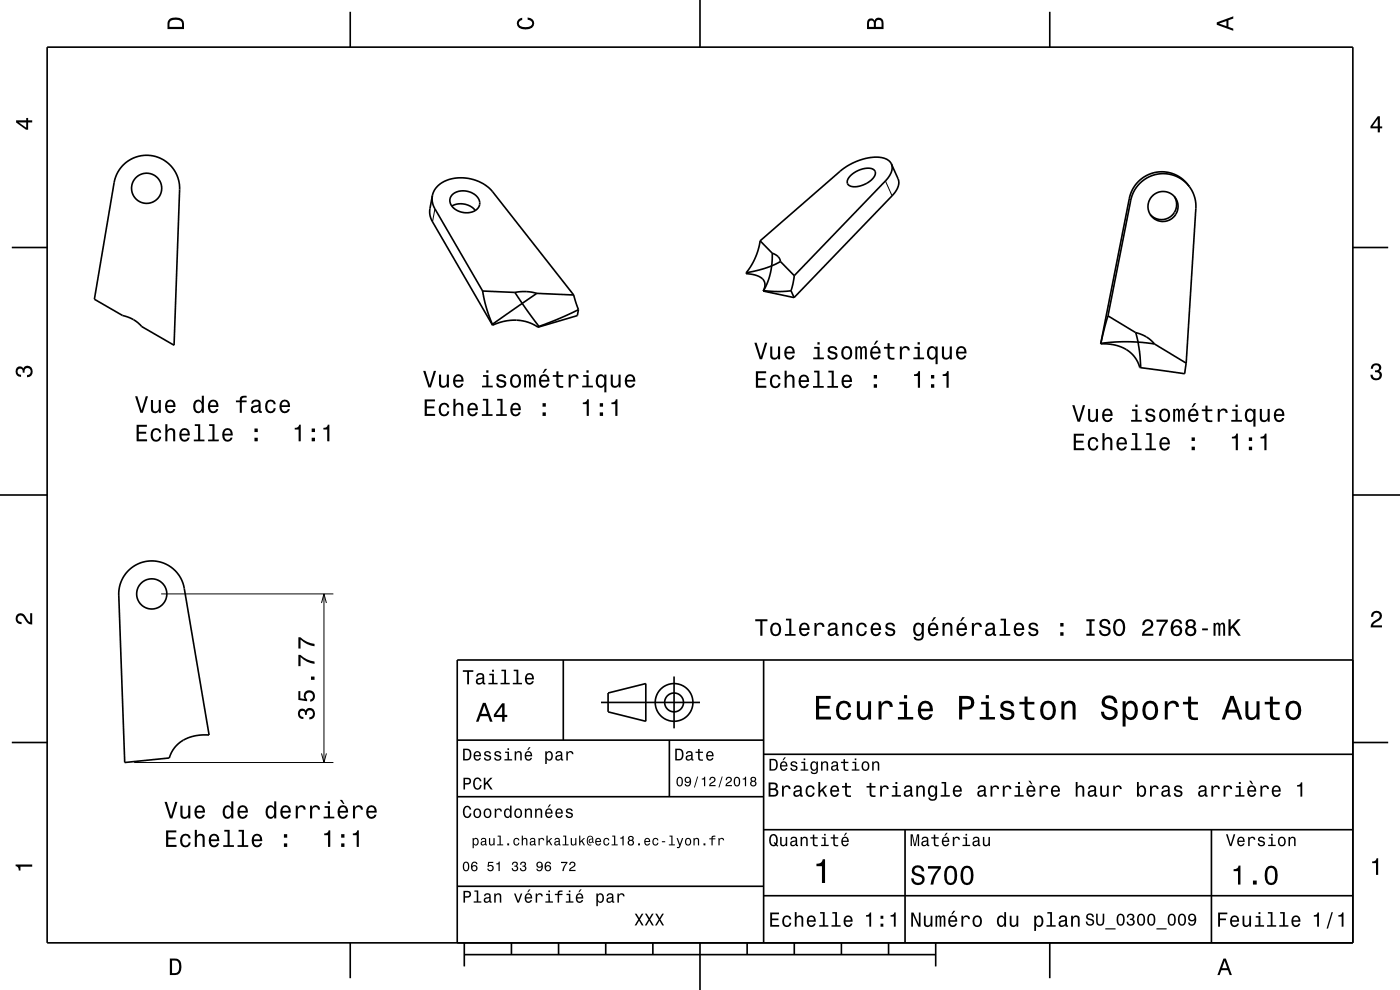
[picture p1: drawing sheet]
<svg xmlns="http://www.w3.org/2000/svg" width="297mm" height="210mm" viewBox="0 0 297 210" stroke-linecap="round" stroke-linejoin="round" font-family="sans-serif">
<path d="M187.8 38.4l1.4 3.1M92.3 44.3l-.5 2.7M239.6 42.1l.3 .4M34.2 126h36.5M68.2 127.9l.5-1.9 .5 1.9M68.7 126v35.7M68.2 159.8l.5 1.9 .5-1.9M28.5 161.7h42.2" fill="none" stroke="#000" stroke-width=".21"/>
<g fill="none" stroke="#000" stroke-width=".35">
<path d="M10 10h277v190h-277zM74.3 2.5v7.5M148.5 0v10M222.7 2.5v7.5M26.2 35a7 7 0 0 1 7.7-1.5 7 7 0 0 1 4.2 6.7l-1.2 33-6.8-3.9a7.3 7.3 0 0 0-4.1-2.4l-6-3.4 4.2-24.7a7 7 0 0 1 2-3.8zM180.3 37.3a4.9 4.9 0 0 1 5-1.4 1.28 1.28 0 0 1-.3 2.1 4.9 4.9 0 0 1-4.9 1.3 1.23 1.23 0 0 1 .2-2zM189.1 34.8a3.4 3.4 0 0 1-1.3 3.6l-19.3 20.1M189.1 34.8a3.8 3.8 0 0 0-4.1-1.4l-1.4 .2-1.9 .6-2.8 1.6-17.6 15.3M189.1 34.8l1.4 3.1a3.4 3.4 0 0 1-1.3 3.6l-20.7 21.6M252.3 39.6a6.9 6.9 0 0 1 1.4 4.6l-2.1 32.8M252.3 39.6a7 7 0 0 0-7.2-2.6 7 7 0 0 0-5.2 5.5l-4.8 24.5M252.3 39.6a7 7 0 0 0-7.2-3 7 7 0 0 0-5.5 5.5l-6.1 30.8"/>
<path d="M2.5 52.5h7.5M91.7 41.5a5.5 5.5 0 0 1 5.8-3.8 8.8 8.8 0 0 1 7 3l17.2 21.9M91.7 41.5a4 4 0 0 0 .6 2.8l10.1 17.4M91.7 41.5l-.5 2.8a4 4 0 0 0 .6 2.7l12.7 22M95.9 43.7a4 4 0 0 1 4.9 .9M95.9 41.3a3.7 3.7 0 0 1 5.8 1.5 2.24 2.24 0 0 1-2.6 2.3 3.3 3.3 0 0 1-3.7-2.7l.2-.6zM158.3 57.8v.3l2.4 .4 1.1 .7 .3 .5 .2 .6-.4 1.4M161.3 51.1l-.5 2-.6 1.6-.9 1.8-1 1.3M161.3 51.1l2.5 2.6M163.7 56.4l-.6 2.8-1.1 2.4M163.7 56.4l-2.6 .9-2.8 .5M163.8 53.7l1.3 .8 .5 1"/>
<path d="M163.8 53.7l-.1 2.7M165.6 55.5l-1.9 .9M165.6 55.5l2.9 3M168.5 58.5l-.7 3.2M249.1 41.7a3.2 3.2 0 0 1-.8 4.2 3.2 3.2 0 0 1-4.3-.4M287 52.5h7.5M102.4 61.7l.9 3.9 1.2 3.2M102.4 61.7l6.8 .3M104.5 68.8v.2M104.5 69l2.7-.9 2.4-.2a8.5 8.5 0 0 1 4.5 1.5M109.2 62a9.6 9.6 0 0 1 4.7 .2M109.2 62l1.6 2.4"/>
<path d="M110.8 64.4l3.5 4.8M110.8 64.4l-6.3 4.4M113.9 62.2l-3.1 2.2M113.9 62.2l7.8 .4M114.3 69.2l-.2 .2M121.7 62.6l1 3.1M122.7 65.7l-4 1.8-4.4 1.7M122.7 65.7l-.2 1.3-8.4 2.4M161.9 61.7l6.6 1.4M162 61.6l2.9 .2 2.9-.1M162 61.6l-.1 .1M167.8 61.7l.7 1.4"/>
<path d="M233.5 72.9l2.9 .3 1.3 .4 1.2 .5 1.7 1.5 .7 1.2 .5 1.2h.2M233.5 72.8v.1M235.1 67l-1.6 5.8M235.1 67l5.8 3.6M240.9 70.6l1 .2a6.9 6.9 0 0 1 3 2.2M240.9 70.6l.5 2M241.4 72.6l3.5 .4M241.4 72.6l.5 3 .1 2.4M241.4 72.6l-4-.1-3.9 .3M244.9 73l6.7 4M251.6 77l-.3 2.3-9.3-1.3M0 105h10"/>
<path d="M287 105h10M27.3 121a7 7 0 0 1 11.8 3.8l5.3 31.1-2.9 .2-1.4 .3-1.2 .6-1 .7-.9 .9-.7 1.1-.4 1.1-9.4 .9-1.3-35.5a7 7 0 0 1 2.1-5.2zM119.5 140v17M162 140v60M287 140h-190v60M2.5 157.5h7.5M97 157h65M127.5 149h21M129 147l8-2v8l-8-2zM142 157v12M143 143.5v11M287 157.5h7.5"/>
<path d="M97 169h65M162 176h125M162 160h125M192 176v24M257 176v24M97 188h65M162 190h125M74.3 200v7.5M98.5 202.5h100M98.5 200v5M108.5 200v2.5M118.5 200v2.5"/>
<path d="M128.5 200v2.5M138.5 200v2.5M148.5 200v10M158.5 200v2.5M168.5 200v2.5M178.5 200v2.5M188.5 200v2.5M198.5 200v5M222.7 200v7.5"/>
<circle cx="31.1" cy="39.9" r="3.2"/>
<circle cx="246.7" cy="43.8" r="3.2"/>
<circle cx="32.2" cy="126" r="3.2"/>
<circle cx="143" cy="149" r="2"/>
<circle cx="143" cy="149" r="4"/>
</g>
<g fill="#000">
<path d="M36 4a2.18 2.18 0 0 0-.5 2.2h3.5v-1.2a1.43 1.43 0 0 0-1.7-1.3zM36.3 4.4a2.15 2.15 0 0 1 2.2 .3l.1 1h-2.6v-1z" fill-rule="evenodd"/>
<path d="M109.9 4.2l.9-.4v.4a.7 .7 0 0 0-.7 .5 .7 .7 0 0 0 .3 .8 1.7 1.7 0 0 0 2.5-.5 .9 .9 0 0 0-1-.8v-.5a1.24 1.24 0 0 1 1.4 1.1 1.24 1.24 0 0 1-1 1.4 2.22 2.22 0 0 1-2.5-.7l-.2-.5z" fill-rule="evenodd"/>
<path d="M184.2 4.2l-.3 .7v1.3h3.5v-1.3a.98 .98 0 0 0-.7-1.1 .98 .98 0 0 0-1.2 .6 .84 .84 0 0 0-1.3-.2zM184.5 4.5a.54 .54 0 0 1 .6-.1 .54 .54 0 0 1 .3 .6v.7h-1zM185.9 4.4a.62 .62 0 0 1 .8-.1 .62 .62 0 0 1 .3 .6v.8h-1.2z" fill-rule="evenodd"/>
<path d="M258.1 4.7v.6l3.5 1.2v-.4l-1-.4v-1.4l1-.4v-.4zM258.6 5l1.6-.5v1z" fill-rule="evenodd"/>
<path d="M3.4 25.5v.5l2.1 1.5h.5v-1.5h.8v-.5h-.8v-.5h-.4v.5zM4 26h1.6v1.1z" fill-rule="evenodd"/>
<path d="M292.3 24.7l-1.6 2.1v.4h1.6v.9h.4v-.9h.5v-.4h-.5v-2.1zM292.3 25.2v1.6h-1.1z" fill-rule="evenodd"/>
<path d="M89.8 78.7l1.1 3.5h.5l1.1-3.5h-.5l-.8 3-.9-3zM93.1 79.5v1.8a.89 .89 0 0 0 .6 .9 .89 .89 0 0 0 1.1-.4v.4h.4v-2.7h-.4v1.5a.65 .65 0 0 1-.4 .8 .65 .65 0 0 1-.8-.3v-2zM96.4 79.8a1.54 1.54 0 0 0 .8 2.5 1.06 1.06 0 0 0 1.1-.9h-.4l-.3 .4-.3 .1a.76 .76 0 0 1-.7-.9h1.7a1.16 1.16 0 0 0-.4-1.4 1.16 1.16 0 0 0-1.5 .2zM96.8 80a.66 .66 0 0 1 .8-.2 .66 .66 0 0 1 .3 .8h-1.3zM102.5 79.6v.3h.7v1.9h-.9v.4h2.2v-.4h-.9v-2.2zM103.2 78.6v.5h.4v-.5zM105.6 79.6a.75 .75 0 0 0-.2 .8 .75 .75 0 0 0 .7 .5l.9 .4a.63 .63 0 0 1-.7 .6 .63 .63 0 0 1-.6-.6h-.4a1.07 1.07 0 0 0 1.2 1 1.07 1.07 0 0 0 .9-1.2l-.4-.4-1.1-.3a.54 .54 0 0 1 .4-.7 .54 .54 0 0 1 .6 .5h.4a1.03 1.03 0 0 0-.7-.9 1.03 1.03 0 0 0-1 .3zM108.5 79.8a1.53 1.53 0 0 0 .9 2.5 1.48 1.48 0 0 0 1.1-1.5 1.48 1.48 0 0 0-1.1-1.4l-.5 .1zM108.8 80a.67 .67 0 0 1 .7-.2 .67 .67 0 0 1 .5 .6 1.11 1.11 0 0 1-.6 1.5 1.17 1.17 0 0 1-.6-1.9zM111.2 79.5v2.7h.4v-1.8a.49 .49 0 0 1 .4-.7l.2 .3v2.2h.4v-2.1l.4-.4 .2 .2v.4v1.9h.4v-1.9a.69 .69 0 0 0-.5-.9l-.5 .4-.2-.3-.3-.1-.5 .4v-.3zM115.6 78.2l-.5 .9h.3l.7-.9zM114.6 79.8a1.54 1.54 0 0 0 .8 2.5 1.06 1.06 0 0 0 1.1-.9h-.4l-.2 .4-.4 .1a.76 .76 0 0 1-.7-.9h1.8a1.17 1.17 0 0 0-.5-1.4 1.17 1.17 0 0 0-1.5 .2zM115 80a.66 .66 0 0 1 .8-.2 .66 .66 0 0 1 .3 .8h-1.3zM118 78.8v.8h-.7v.3h.7l.1 1.8a1.05 1.05 0 0 0 1.4 .6v-.4a.68 .68 0 0 1-1-.4v-1.6h1v-.3h-1v-.8zM120.6 79.5v2.7h.5v-1.6a.66 .66 0 0 1 .3-.8 .66 .66 0 0 1 .9 .3v.2h.5a.89 .89 0 0 0-.7-.9 .89 .89 0 0 0-1.1 .5v-.4zM123.7 79.6v.3h.7v1.9h-.9v.4h2.3v-.4h-.9v-2.2zM124.4 78.6v.5h.5v-.5zM126.7 79.8a1.57 1.57 0 0 0 .7 2.5l.5-.1 .3-.4v1.4h.4v-3.7h-.4v.4l-.2-.2a.87 .87 0 0 0-1.3 .1zM127 80a.62 .62 0 0 1 .7-.2 .62 .62 0 0 1 .5 .6 1.12 1.12 0 0 1-.7 1.5 1.19 1.19 0 0 1-.5-1.9zM129.6 79.5v1.8a.89 .89 0 0 0 .6 .9 .89 .89 0 0 0 1-.4v.4h.5v-2.7h-.5v1.5a.65 .65 0 0 1-.4 .8 .65 .65 0 0 1-.8-.3v-2zM132.8 79.8a1.54 1.54 0 0 0 .8 2.5 1.06 1.06 0 0 0 1.1-.9h-.4l-.2 .4-.4 .1a.76 .76 0 0 1-.7-.9h1.8a1.16 1.16 0 0 0-.5-1.4 1.16 1.16 0 0 0-1.5 .2zM133.2 80a.66 .66 0 0 1 .8-.2 .66 .66 0 0 1 .3 .8h-1.3z" fill-rule="evenodd"/>
<path d="M160 72.7l1.2 3.5h.5l1.1-3.5h-.5l-.9 3-.9-3zM163.4 73.5v1.8a.89 .89 0 0 0 .6 1 .89 .89 0 0 0 1.1-.5v.4h.4v-2.7h-.4v1.6a.65 .65 0 0 1-.4 .7 .65 .65 0 0 1-.8-.3l-.1-2zM166.7 73.8a1.55 1.55 0 0 0 .8 2.5 1.07 1.07 0 0 0 1.1-.9h-.5l-.2 .4-.4 .1a.76 .76 0 0 1-.7-.9h1.8a1.17 1.17 0 0 0-.5-1.4 1.17 1.17 0 0 0-1.4 .2zM167 74a.66 .66 0 0 1 .8-.1 .66 .66 0 0 1 .3 .7h-1.3zM172.7 73.6v.4h.7v1.8h-.9v.4h2.3v-.4h-.9v-2.2zM173.4 72.6v.5h.5v-.5zM175.8 73.6a.75 .75 0 0 0-.2 .9 .75 .75 0 0 0 .7 .5l.9 .3a.63 .63 0 0 1-.6 .7 .63 .63 0 0 1-.7-.6h-.4a1.07 1.07 0 0 0 1.2 .9 1.07 1.07 0 0 0 .9-1.2l-.4-.4-1.1-.3a.54 .54 0 0 1 .4-.7 .54 .54 0 0 1 .7 .5h.4a1.03 1.03 0 0 0-.7-.8 1.03 1.03 0 0 0-1.1 .2zM178.8 73.8a1.53 1.53 0 0 0 .8 2.5 1.48 1.48 0 0 0 1.2-1.4 1.48 1.48 0 0 0-1.2-1.5l-.5 .1zM179.1 74.1a.67 .67 0 0 1 .7-.3 .67 .67 0 0 1 .5 .6 1.11 1.11 0 0 1-.7 1.5 1.17 1.17 0 0 1-.5-1.8zM181.4 73.5v2.7h.5v-1.8l.2-.6h.2l.2 .3v2.1h.4v-2.1l.3-.3 .2 .1 .1 .4v1.9h.4v-1.9a.69 .69 0 0 0-.5-.9l-.6 .4-.2-.3-.3-.1-.5 .4v-.3zM185.9 72.3l-.5 .8h.3l.7-.8zM184.9 73.8a1.54 1.54 0 0 0 .8 2.5 1.07 1.07 0 0 0 1.1-.9h-.5l-.2 .4-.4 .1a.76 .76 0 0 1-.7-.9h1.8a1.17 1.17 0 0 0-.5-1.4 1.17 1.17 0 0 0-1.4 .2zM185.2 74a.66 .66 0 0 1 .8-.1 .66 .66 0 0 1 .4 .7h-1.4zM188.3 72.8v.8h-.8v.4h.8v1.8a1.05 1.05 0 0 0 1.4 .5v-.4a.68 .68 0 0 1-.9-.4l-.1-1.5h1v-.4h-1v-.8zM190.9 73.5v2.7h.4v-1.5a.66 .66 0 0 1 .4-.8 .66 .66 0 0 1 .8 .2l.1 .2h.4a.89 .89 0 0 0-.7-.9 .89 .89 0 0 0-1 .5v-.4zM194 73.6v.4h.7v1.8h-.9v.4h2.2v-.4h-.9v-2.2zM194.7 72.6v.5h.4v-.5zM196.9 73.8a1.58 1.58 0 0 0 .8 2.5l.4-.1 .4-.4v1.5h.4v-3.8h-.4v.4l-.2-.2a.88 .88 0 0 0-1.4 .1zM197.3 74.1a.62 .62 0 0 1 .7-.3 .62 .62 0 0 1 .4 .6 1.12 1.12 0 0 1-.6 1.5 1.19 1.19 0 0 1-.5-1.8zM199.8 73.5v1.8a.89 .89 0 0 0 .6 1 .89 .89 0 0 0 1.1-.5v.4h.4v-2.7h-.4v1.6a.65 .65 0 0 1-.4 .7 .65 .65 0 0 1-.8-.3v-2zM203.1 73.8a1.54 1.54 0 0 0 .8 2.5 1.06 1.06 0 0 0 1.1-.9h-.4l-.3 .4-.3 .1a.76 .76 0 0 1-.7-.9h1.7a1.16 1.16 0 0 0-.4-1.4 1.16 1.16 0 0 0-1.5 .2zM203.5 74a.66 .66 0 0 1 .8-.1 .66 .66 0 0 1 .3 .7h-1.3z" fill-rule="evenodd"/>
<path d="M291.1 77.4a1.08 1.08 0 0 1 1.4-.2 1.08 1.08 0 0 1 .4 1.2l-.3 .3a1.06 1.06 0 0 1 .5 1.3 1.06 1.06 0 0 1-1.2 .7 1.1 1.1 0 0 1-1.2-1.2h.5a.71 .71 0 0 0 1 .8 .71 .71 0 0 0 .1-1.3h-.6v-.4a.61 .61 0 0 0 .8-.3 .61 .61 0 0 0-.2-.8 .61 .61 0 0 0-.9 .2l-.1 .5h-.5z" fill-rule="evenodd"/>
<path d="M3.6 78a.86 .86 0 0 1 1.4 .2 1.06 1.06 0 0 1 1.2-.6 1.06 1.06 0 0 1 .7 1.2 1.1 1.1 0 0 1-1.2 1.2v-.4a.71 .71 0 0 0 .8-1 .71 .71 0 0 0-1.3-.1v.6h-.4a.61 .61 0 0 0-.3-.8 .61 .61 0 0 0-.8 .2 .61 .61 0 0 0 .2 .8l.6 .2v.4a1.15 1.15 0 0 1-1.2-.6 1.15 1.15 0 0 1 .3-1.3z" fill-rule="evenodd"/>
<path d="M29 90.1v3.5h2.2v-.4h-1.8v-1.2h1.6v-.4h-1.6v-1.1h1.8v-.4zM32.3 91.2a1.53 1.53 0 0 0 .8 2.5 1.06 1.06 0 0 0 1.1-1.1h-.4a.67 .67 0 0 1-.7 .7 .67 .67 0 0 1-.7-.6 1.12 1.12 0 0 1 .7-1.5 .6 .6 0 0 1 .7 .6h.4a1.09 1.09 0 0 0-.8-1 1.09 1.09 0 0 0-1.1 .4zM35.1 90v3.6h.4v-1.6a.63 .63 0 0 1 .4-.7 .63 .63 0 0 1 .8 .3v2h.5v-1.8a.88 .88 0 0 0-.6-1 .88 .88 0 0 0-1.1 .5v-1.3zM38.3 91.2a1.55 1.55 0 0 0 .8 2.5 1.06 1.06 0 0 0 1.1-.9h-.4l-.2 .4-.4 .1a.76 .76 0 0 1-.7-.9h1.8a1.17 1.17 0 0 0-.5-1.4 1.17 1.17 0 0 0-1.5 .2zM38.7 91.4a.66 .66 0 0 1 .8-.1 .66 .66 0 0 1 .3 .7h-1.3zM41.3 90v.4h.7v2.8h-.9v.4h2.3v-.4h-.9v-3.2zM44.4 90v.4h.7v2.8h-1v.4h2.3v-.4h-.9v-3.2zM47.4 91.2a1.55 1.55 0 0 0 .8 2.5 1.06 1.06 0 0 0 1.1-.9h-.4l-.2 .4-.4 .1a.76 .76 0 0 1-.7-.9h1.8a1.17 1.17 0 0 0-.5-1.4 1.17 1.17 0 0 0-1.5 .2zM47.8 91.4a.66 .66 0 0 1 .8-.1 .66 .66 0 0 1 .3 .7h-1.3zM54 92.9v.7h.7v-.7zM54 90.9v.8h.7v-.8z" fill-rule="evenodd"/>
<path d="M28.7 84.1l1.1 3.5h.5l1.1-3.5h-.5l-.9 2.9-.9-2.9zM32 84.9v1.7a.89 .89 0 0 0 .6 1 .89 .89 0 0 0 1.1-.5v.5h.4v-2.7h-.4v1.5a.65 .65 0 0 1-.4 .8 .65 .65 0 0 1-.8-.3v-2zM35.3 85.1a1.54 1.54 0 0 0 .8 2.6 1.06 1.06 0 0 0 1.1-.9h-.5l-.2 .3-.3 .2a.76 .76 0 0 1-.7-1h1.7a1.16 1.16 0 0 0-.5-1.3 1.16 1.16 0 0 0-1.4 .1zM35.6 85.4a.66 .66 0 0 1 .8-.2 .66 .66 0 0 1 .4 .8h-1.3zM41.3 85.1a1.58 1.58 0 0 0 .7 2.6l.5-.2 .3-.4v.5h.5v-3.7h-.5v1.4a.89 .89 0 0 0-1.5-.2zM41.6 85.4a.62 .62 0 0 1 .7-.2 .62 .62 0 0 1 .4 .5 1.12 1.12 0 0 1-.6 1.6 1.19 1.19 0 0 1-.5-1.9zM44.4 85.1a1.54 1.54 0 0 0 .8 2.6 1.05 1.05 0 0 0 1.1-.9h-.4l-.3 .3-.3 .2a.76 .76 0 0 1-.7-1h1.7a1.16 1.16 0 0 0-.4-1.3 1.16 1.16 0 0 0-1.5 .1zM44.8 85.4a.66 .66 0 0 1 .8-.2 .66 .66 0 0 1 .3 .8h-1.3zM50.1 84.9v.4h.8v2.3h.4v-2.3h1v-.4h-1a.5 .5 0 0 1 .6-.6h.4v-.3a1.04 1.04 0 0 0-1.4 .7v.2zM53.6 85l-.3 .6h.4a.55 .55 0 0 1 .7-.5 .55 .55 0 0 1 .4 .8h-.2a1 1 0 0 0-1.1 .2 1 1 0 0 0-.2 1.1 .93 .93 0 0 0 1.6 0l.1 .3 .6 .1v-.4h-.3v-1.6a1.02 1.02 0 0 0-1.7-.6zM53.7 86.5l1.1-.3a.77 .77 0 0 1-.2 .9 .77 .77 0 0 1-.8 0l-.2-.3zM56.6 85.1a1.53 1.53 0 0 0 .8 2.6 1.06 1.06 0 0 0 1.1-1.1h-.4a.67 .67 0 0 1-.7 .7 .67 .67 0 0 1-.7-.6 1.12 1.12 0 0 1 .7-1.6 .6 .6 0 0 1 .6 .6h.5a1.09 1.09 0 0 0-.8-.9 1.09 1.09 0 0 0-1.1 .3zM59.6 85.1a1.54 1.54 0 0 0 .8 2.6 1.05 1.05 0 0 0 1.1-.9h-.5l-.2 .3-.4 .2a.76 .76 0 0 1-.7-1h1.8a1.16 1.16 0 0 0-.5-1.3 1.16 1.16 0 0 0-1.4 .1zM59.9 85.4a.66 .66 0 0 1 .8-.2 .66 .66 0 0 1 .4 .8h-1.4z" fill-rule="evenodd"/>
<path d="M62.5 90.8v.3h.8v2.5h.5v-3.5h-.3a.78 .78 0 0 1-1 .7zM66.1 92.9v.7h.7v-.7zM66.1 90.9v.8h.7v-.8zM68.6 90.8v.3h.8v2.5h.5v-3.5h-.4a.77 .77 0 0 1-.9 .7z" fill-rule="evenodd"/>
<path d="M90.1 84.7v3.5h2.2v-.4h-1.7v-1.2h1.5v-.4h-1.5v-1.1h1.7v-.4zM93.4 85.8a1.53 1.53 0 0 0 .8 2.5 1.06 1.06 0 0 0 1.1-1h-.4a.67 .67 0 0 1-.6 .6 .67 .67 0 0 1-.7-.6 1.11 1.11 0 0 1 .6-1.5 .6 .6 0 0 1 .7 .6h.4a1.09 1.09 0 0 0-.8-.9 1.09 1.09 0 0 0-1.1 .3zM96.2 84.6v3.6h.4v-1.5a.63 .63 0 0 1 .4-.8 .63 .63 0 0 1 .8 .3v2h.5v-1.8a.88 .88 0 0 0-.6-.9 .88 .88 0 0 0-1.1 .4v-1.3zM99.4 85.8a1.54 1.54 0 0 0 .8 2.5 1.06 1.06 0 0 0 1.1-.9h-.4l-.2 .4-.4 .1a.76 .76 0 0 1-.7-.9h1.8a1.17 1.17 0 0 0-.5-1.4 1.17 1.17 0 0 0-1.5 .2zM99.8 86a.66 .66 0 0 1 .8-.1 .66 .66 0 0 1 .3 .7h-1.3zM102.4 84.6v.4h.7v2.9h-.9v.3h2.3v-.3h-.9v-3.3zM105.5 84.6v.4h.7v2.9h-.9v.3h2.2v-.3h-.9v-3.3zM108.6 85.8a1.54 1.54 0 0 0 .8 2.5 1.06 1.06 0 0 0 1-.9h-.4l-.2 .4-.4 .1a.76 .76 0 0 1-.7-.9h1.8a1.17 1.17 0 0 0-.5-1.4 1.17 1.17 0 0 0-1.4 .2zM108.9 86a.66 .66 0 0 1 .8-.1 .66 .66 0 0 1 .3 .7h-1.3zM115.1 87.5v.7h.7v-.7zM115.1 85.5v.8h.7v-.8z" fill-rule="evenodd"/>
<path d="M123.6 85.4v.3h.9v2.5h.4v-3.5h-.3a.77 .77 0 0 1-1 .7zM127.2 87.5v.7h.7v-.7zM127.2 85.5v.8h.7v-.8zM129.7 85.4v.3h.8v2.5h.5v-3.5h-.4a.78 .78 0 0 1-.9 .7z" fill-rule="evenodd"/>
<path d="M160.4 78.8v3.5h2.2v-.5h-1.8v-1.2h1.6v-.4h-1.6v-1h1.7v-.4zM163.6 79.8a1.53 1.53 0 0 0 .9 2.5 1.07 1.07 0 0 0 1.1-1h-.4a.67 .67 0 0 1-.7 .7 .67 .67 0 0 1-.7-.6 1.11 1.11 0 0 1 .7-1.6 .59 .59 0 0 1 .6 .6h.5a1.09 1.09 0 0 0-.8-.9 1.09 1.09 0 0 0-1.2 .3zM166.4 78.6v3.7h.5v-1.6a.63 .63 0 0 1 .5-.9 .63 .63 0 0 1 .7 .8v1.7h.4v-1.8a.88 .88 0 0 0-.6-1 .88 .88 0 0 0-1 .4v-1.3zM169.7 79.8a1.54 1.54 0 0 0 .8 2.5 1.07 1.07 0 0 0 1.1-.8h-.4l-.3 .3-.3 .2a.76 .76 0 0 1-.7-1h1.7a1.16 1.16 0 0 0-.4-1.3 1.16 1.16 0 0 0-1.5 .1zM170.1 80a.66 .66 0 0 1 .8-.1 .66 .66 0 0 1 .3 .8h-1.3zM172.7 78.6v.4h.7v2.9h-.9v.4h2.2v-.4h-.9v-3.3zM175.7 78.6v.4h.7v2.9h-.9v.4h2.3v-.4h-.9v-3.3zM178.8 79.8a1.54 1.54 0 0 0 .8 2.5 1.06 1.06 0 0 0 1.1-.8h-.4l-.3 .3-.3 .2a.76 .76 0 0 1-.7-1h1.7a1.16 1.16 0 0 0-.4-1.3 1.16 1.16 0 0 0-1.5 .1zM179.2 80a.66 .66 0 0 1 .8-.1 .66 .66 0 0 1 .3 .8h-1.3zM185.4 81.5v.8h.7v-.8zM185.4 79.5v.8h.7v-.8z" fill-rule="evenodd"/>
<path d="M193.9 79.4v.4h.8v2.5h.5v-3.6h-.4a.77 .77 0 0 1-.9 .7zM197.5 81.5v.8h.7v-.8zM197.5 79.5v.8h.7v-.8zM200 79.4v.4h.8v2.5h.5v-3.6h-.4a.77 .77 0 0 1-.9 .7z" fill-rule="evenodd"/>
<path d="M227.8 92v3.5h2.2v-.4h-1.7v-1.2h1.5v-.4h-1.5v-1.1h1.7v-.4zM231.1 93.1a1.53 1.53 0 0 0 .8 2.5 1.06 1.06 0 0 0 1.1-1.1h-.4a.67 .67 0 0 1-.6 .7 .67 .67 0 0 1-.7-.6 1.11 1.11 0 0 1 .6-1.5 .6 .6 0 0 1 .7 .6h.4a1.09 1.09 0 0 0-.8-1 1.09 1.09 0 0 0-1.1 .4zM233.9 91.9v3.6h.4v-1.6a.64 .64 0 0 1 .4-.7 .64 .64 0 0 1 .8 .3v2h.5v-1.8a.88 .88 0 0 0-.6-1 .88 .88 0 0 0-1.1 .5v-1.3zM237.1 93.1a1.54 1.54 0 0 0 .8 2.5 1.05 1.05 0 0 0 1.1-.9h-.4l-.2 .4-.4 .1a.76 .76 0 0 1-.7-.9h1.8a1.16 1.16 0 0 0-.5-1.4 1.16 1.16 0 0 0-1.5 .2zM237.5 93.3a.66 .66 0 0 1 .8-.1 .66 .66 0 0 1 .3 .7h-1.3zM240.1 91.9v.4h.7v2.8h-.9v.4h2.3v-.4h-.9v-3.2zM243.2 91.9v.4h.7v2.8h-.9v.4h2.2v-.4h-.9v-3.2zM246.3 93.1a1.54 1.54 0 0 0 .7 2.5 1.05 1.05 0 0 0 1.1-.9h-.4l-.2 .4-.4 .1a.76 .76 0 0 1-.7-.9h1.8a1.16 1.16 0 0 0-.5-1.4 1.16 1.16 0 0 0-1.4 .2zM246.6 93.3a.66 .66 0 0 1 .8-.1 .66 .66 0 0 1 .3 .7h-1.3zM252.8 94.7v.8h.7v-.8zM252.8 92.8v.7h.7v-.7z" fill-rule="evenodd"/>
<path d="M227.5 85.9l1.1 3.6h.5l1.1-3.6h-.5l-.9 3-.9-3zM230.8 86.7v1.8a.89 .89 0 0 0 .6 1 .89 .89 0 0 0 1.1-.5v.5h.4v-2.8h-.4v1.6a.65 .65 0 0 1-.4 .8 .65 .65 0 0 1-.8-.3v-2.1zM234.1 87a1.54 1.54 0 0 0 .8 2.5 1.06 1.06 0 0 0 1.1-.8h-.4l-.3 .3-.3 .2a.76 .76 0 0 1-.7-1h1.7a1.16 1.16 0 0 0-.5-1.3 1.16 1.16 0 0 0-1.4 .1zM234.5 87.2a.66 .66 0 0 1 .8-.1 .66 .66 0 0 1 .3 .8h-1.3zM240.2 86.8v.4h.7v1.9h-.9v.4h2.2v-.4h-.9v-2.3zM240.9 85.8v.5h.4v-.5zM243.3 86.9a.76 .76 0 0 0-.2 .8 .76 .76 0 0 0 .7 .5l.8 .4a.63 .63 0 0 1-.6 .6 .63 .63 0 0 1-.6-.6h-.4a1.07 1.07 0 0 0 1.1 .9 1.07 1.07 0 0 0 1-1.2l-.4-.3-1.1-.3a.54 .54 0 0 1 .4-.7 .54 .54 0 0 1 .6 .5h.4a1.03 1.03 0 0 0-.7-.9 1.03 1.03 0 0 0-1 .3zM246.2 87a1.53 1.53 0 0 0 .9 2.5 1.48 1.48 0 0 0 1.1-1.4 1.48 1.48 0 0 0-1.1-1.5l-.5 .2zM246.5 87.3a.67 .67 0 0 1 .7-.2 .67 .67 0 0 1 .5 .5 1.11 1.11 0 0 1-.6 1.6 1.17 1.17 0 0 1-.6-1.9zM248.9 86.7v2.8h.4v-2.1l.2-.3h.3l.1 .2v2.2h.4v-2.1l.4-.4 .2 .2v.4v1.9h.4v-1.9a.69 .69 0 0 0-.5-1l-.5 .4-.2-.2-.3-.2-.5 .4v-.3zM253.3 85.5l-.5 .9h.3l.7-.9zM252.3 87a1.54 1.54 0 0 0 .8 2.5 1.06 1.06 0 0 0 1.1-.8h-.4l-.3 .3-.3 .2a.76 .76 0 0 1-.7-1h1.8a1.16 1.16 0 0 0-.5-1.3 1.16 1.16 0 0 0-1.5 .1zM252.7 87.2a.66 .66 0 0 1 .8-.1 .66 .66 0 0 1 .3 .8h-1.3zM255.7 86v.8h-.7v.4h.7l.1 1.8a1.05 1.05 0 0 0 1.4 .5v-.4a.68 .68 0 0 1-1-.3v-1.6h1v-.4h-1v-.8zM258.3 86.7v2.8h.5v-1.6a.67 .67 0 0 1 .3-.8 .67 .67 0 0 1 .9 .3v.2h.4a.89 .89 0 0 0-.6-.9 .89 .89 0 0 0-1.1 .5v-.5zM261.4 86.8v.4h.7v1.9h-.9v.4h2.3v-.4h-.9v-2.3zM262.1 85.8v.5h.5v-.5zM264.4 87a1.57 1.57 0 0 0 .7 2.5l.5-.1 .3-.4v1.5h.4v-3.8h-.4v.5l-.2-.3a.88 .88 0 0 0-1.3 .1zM264.7 87.3a.62 .62 0 0 1 .7-.2 .62 .62 0 0 1 .4 .5 1.12 1.12 0 0 1-.6 1.6 1.19 1.19 0 0 1-.5-1.9zM267.3 86.7v1.8a.89 .89 0 0 0 .6 1 .89 .89 0 0 0 1-.5v.5h.5v-2.8h-.5v1.6a.65 .65 0 0 1-.4 .8 .65 .65 0 0 1-.8-.3v-2.1zM270.5 87a1.54 1.54 0 0 0 .8 2.5 1.06 1.06 0 0 0 1.1-.8h-.4l-.2 .3-.4 .2a.76 .76 0 0 1-.7-1h1.8a1.16 1.16 0 0 0-.5-1.3 1.16 1.16 0 0 0-1.5 .1zM270.9 87.2a.66 .66 0 0 1 .8-.1 .66 .66 0 0 1 .3 .8h-1.3z" fill-rule="evenodd"/>
<path d="M261.3 92.7v.3h.9v2.5h.4v-3.5h-.3a.77 .77 0 0 1-1 .7zM264.9 94.7v.8h.7v-.8zM264.9 92.8v.7h.7v-.7zM267.4 92.7v.3h.8v2.5h.5v-3.5h-.4a.77 .77 0 0 1-.9 .7z" fill-rule="evenodd"/>
<path d="M3.6 130.4a1.22 1.22 0 0 1 2 .7l.4 .6 .4 .3v-1.9h.4v2.4a1.8 1.8 0 0 1-1.7-1.4 .71 .71 0 0 0-.9-.5 .71 .71 0 0 0-.5 .8 .71 .71 0 0 0 .9 .5v.5a1.18 1.18 0 0 1-1.2-.7 1.18 1.18 0 0 1 .2-1.3z" fill-rule="evenodd"/>
<path d="M160.2 131.4v.4h1.1v3.1h.4v-3.1h1.1v-.4zM163.7 132.4a1.53 1.53 0 0 0 .9 2.6 1.48 1.48 0 0 0 1.1-1.5 1.48 1.48 0 0 0-1.1-1.4l-.5 .1zM164 132.7a.67 .67 0 0 1 .7-.2 .67 .67 0 0 1 .5 .5 1.11 1.11 0 0 1-.6 1.6 1.17 1.17 0 0 1-.6-1.9zM166.7 131.2v.4h.7v2.9h-.9v.4h2.3v-.4h-.9v-3.3zM169.8 132.4a1.55 1.55 0 0 0 .8 2.6 1.07 1.07 0 0 0 1.1-.9h-.4l-.3 .3-.3 .2a.76 .76 0 0 1-.7-1h1.7a1.17 1.17 0 0 0-.4-1.3 1.17 1.17 0 0 0-1.5 .1zM170.2 132.7a.66 .66 0 0 1 .8-.2 .66 .66 0 0 1 .3 .8h-1.3zM172.8 132.2v2.7h.4v-1.6a.66 .66 0 0 1 .4-.8 .66 .66 0 0 1 .8 .3l.1 .2h.4a.89 .89 0 0 0-.7-.9 .89 .89 0 0 0-1 .5v-.4zM175.9 132.3l-.2 .6h.4a.55 .55 0 0 1 .7-.5 .55 .55 0 0 1 .3 .8h-.2a1 1 0 0 0-1 .2 1 1 0 0 0-.3 1.1 .93 .93 0 0 0 1.7 0l.1 .3 .5 .1v-.4h-.2v-1.6a1.02 1.02 0 0 0-.7-.8 1.02 1.02 0 0 0-1.1 .2zM176.1 133.8l1.1-.3a.77 .77 0 0 1-.2 .9 .77 .77 0 0 1-.9 0l-.1-.3zM178.7 132.2v2.7h.4v-1.6a.63 .63 0 0 1 .6-.9 .63 .63 0 0 1 .7 .8v1.7h.4v-1.8a.89 .89 0 0 0-.6-1 .89 .89 0 0 0-1.1 .5v-.4zM182 132.4a1.53 1.53 0 0 0 .8 2.6 1.07 1.07 0 0 0 1.1-1.1h-.4a.67 .67 0 0 1-.7 .7 .67 .67 0 0 1-.7-.6 1.11 1.11 0 0 1 .7-1.6 .59 .59 0 0 1 .7 .6h.4a1.09 1.09 0 0 0-.8-.9 1.09 1.09 0 0 0-1.1 .3zM185 132.4a1.55 1.55 0 0 0 .8 2.6 1.07 1.07 0 0 0 1.1-.9h-.5l-.2 .3-.4 .2a.76 .76 0 0 1-.6-1h1.7a1.17 1.17 0 0 0-.5-1.3 1.17 1.17 0 0 0-1.4 .1zM185.3 132.7a.66 .66 0 0 1 .8-.2 .66 .66 0 0 1 .4 .8h-1.3zM188.1 132.3a.75 .75 0 0 0-.2 .8 .75 .75 0 0 0 .7 .5l.9 .4a.63 .63 0 0 1-.6 .6 .63 .63 0 0 1-.7-.6h-.4a1.07 1.07 0 0 0 1.2 .9 1.07 1.07 0 0 0 .9-1.2l-.4-.3-1.1-.3a.53 .53 0 0 1 .4-.7 .53 .53 0 0 1 .6 .5h.5a1.03 1.03 0 0 0-.7-.9 1.03 1.03 0 0 0-1.1 .3zM194 132.4a1.58 1.58 0 0 0 .8 2.6l.4-.2 .4-.4a.73 .73 0 0 1-.4 1 .73 .73 0 0 1-.9-.3h-.5a1.1 1.1 0 0 0 1.3 .8 1.1 1.1 0 0 0 .9-1.2v-2.5h-.4v.4l-.4-.4a.9 .9 0 0 0-1.2 .2zM194.3 132.7a.63 .63 0 0 1 .7-.2 .63 .63 0 0 1 .5 .6 1.11 1.11 0 0 1-.7 1.5 1.19 1.19 0 0 1-.5-1.9zM198.1 130.9l-.5 .9h.3l.7-.9zM197.1 132.4a1.54 1.54 0 0 0 .8 2.6 1.06 1.06 0 0 0 1.1-.9h-.4l-.2 .3-.4 .2a.76 .76 0 0 1-.7-1h1.8a1.16 1.16 0 0 0-.5-1.3 1.16 1.16 0 0 0-1.5 .1zM197.5 132.7a.66 .66 0 0 1 .8-.2 .66 .66 0 0 1 .3 .8h-1.3zM199.9 132.2v2.7h.5v-1.6a.63 .63 0 0 1 .5-.9 .63 .63 0 0 1 .7 .8v1.7h.4v-1.8a.89 .89 0 0 0-.6-1 .89 .89 0 0 0-1 .5v-.4zM204.2 130.9l-.5 .9h.3l.7-.9zM203.2 132.4a1.54 1.54 0 0 0 .8 2.6 1.07 1.07 0 0 0 1.1-.9h-.4l-.3 .3-.3 .2a.76 .76 0 0 1-.7-1h1.7a1.16 1.16 0 0 0-.4-1.3 1.16 1.16 0 0 0-1.5 .1zM203.6 132.7a.66 .66 0 0 1 .8-.2 .66 .66 0 0 1 .3 .8h-1.3zM206.2 132.2v2.7h.4v-1.6a.66 .66 0 0 1 .4-.8 .66 .66 0 0 1 .8 .3v.2h.5a.89 .89 0 0 0-.7-.9 .89 .89 0 0 0-1 .5v-.4zM209.3 132.3l-.2 .6h.4a.55 .55 0 0 1 .6-.5 .55 .55 0 0 1 .4 .8h-.2a1 1 0 0 0-1 .2 1 1 0 0 0-.3 1.1 .93 .93 0 0 0 1.7 0l.1 .3 .5 .1v-.4h-.2v-1.6a1.02 1.02 0 0 0-.7-.8 1.02 1.02 0 0 0-1.1 .2zM209.5 133.8l1.1-.3a.77 .77 0 0 1-.2 .9 .77 .77 0 0 1-.9 0zM212.3 131.2v.4h.7v2.9h-.9v.4h2.2v-.4h-.9v-3.3zM215.4 132.4a1.55 1.55 0 0 0 .8 2.6 1.07 1.07 0 0 0 1-.9h-.4l-.2 .3-.4 .2a.76 .76 0 0 1-.7-1h1.8a1.17 1.17 0 0 0-.5-1.3 1.17 1.17 0 0 0-1.4 .1zM215.7 132.7a.66 .66 0 0 1 .8-.2 .66 .66 0 0 1 .3 .8h-1.3zM218.4 132.3a.75 .75 0 0 0-.2 .8 .75 .75 0 0 0 .7 .5l.9 .4a.63 .63 0 0 1-.6 .6 .63 .63 0 0 1-.6-.6h-.5a1.07 1.07 0 0 0 1.2 .9 1.07 1.07 0 0 0 .9-1.2l-.4-.3-1.1-.3a.54 .54 0 0 1 .5-.7 .54 .54 0 0 1 .6 .5h.4a1.03 1.03 0 0 0-.7-.9 1.03 1.03 0 0 0-1.1 .3zM224.9 134.1v.8h.7v-.8zM224.9 132.2v.7h.7v-.7zM230.5 131.4v.4h.6v2.6h-.6v.5h1.7v-.5h-.6v-2.6h.6v-.4zM233.5 131.6a.97 .97 0 0 0-.2 1 .97 .97 0 0 0 .9 .6 .77 .77 0 0 1 .9 1 .83 .83 0 0 1-.9 .3 .83 .83 0 0 1-.6-.8h-.5a1.21 1.21 0 0 0 1.5 1.3 1.21 1.21 0 0 0 .8-1.8l-.9-.3a.71 .71 0 0 1-.8-.7 .7 .7 0 0 1 .8-.5 .7 .7 0 0 1 .6 .7h.4a1.17 1.17 0 0 0-.7-1.1 1.17 1.17 0 0 0-1.3 .3zM236.5 131.7a2.52 2.52 0 0 0 .4 3.1 1.21 1.21 0 0 0 1.7-.9 1.93 1.93 0 0 0-.9-2.6l-.8 .1zM237.1 131.8l.3-.1a1.7 1.7 0 0 1 .3 2.7l-.3 .1a1.13 1.13 0 0 1-.8-1.4l.1-.6zM242.7 131.7l-.4 .9h.5a.7 .7 0 0 1 .5-.8 .7 .7 0 0 1 .9 .5 .7 .7 0 0 1-.5 .8 1.8 1.8 0 0 0-1.4 1.8h2.4v-.5h-1.9a2.23 2.23 0 0 1 1.4-1.1 1.13 1.13 0 0 0 .1-1.7 1.13 1.13 0 0 0-1.6 .1zM245.3 131.4v.5h2a5.1 5.1 0 0 0-1.5 3h.5a5.2 5.2 0 0 1 1.4-3v-.5zM248.9 131.6a2.39 2.39 0 0 0 .2 3.3 1.16 1.16 0 0 0 1.5-.4 1.16 1.16 0 0 0-.2-1.5 1.16 1.16 0 0 0-1.6 0 1.02 1.02 0 0 1 .9-1.3 .58 .58 0 0 1 .6 .6h.5a1.11 1.11 0 0 0-.8-.9 1.11 1.11 0 0 0-1.1 .2zM248.8 133.8a.75 .75 0 0 1 1.5 0 .75 .75 0 0 1-1.5 0zM251.8 131.6a.83 .83 0 0 0 .2 1.4 1.11 1.11 0 0 0-.5 1.5 1.11 1.11 0 0 0 1.6 .4 1.03 1.03 0 0 0 .7-.9 1.03 1.03 0 0 0-.6-1 .89 .89 0 0 0 .4-1.1 .89 .89 0 0 0-1-.6zM251.9 133.9a.71 .71 0 0 1 1.4 0 .71 .71 0 0 1-1.4 0zM252 132.3a.6 .6 0 0 1 1.2 0 .6 .6 0 0 1-1.2 0zM255 133.3v.4h1.2v-.4zM257.5 132.2v2.7h.4v-1.9a.49 .49 0 0 1 .3-.6l.3 .3v2.2h.4v-2.1l.3-.4 .2 .2 .1 .4v1.9h.4v-1.9a.69 .69 0 0 0-.5-.9l-.6 .3-.2-.2-.3-.1-.5 .3v-.2zM260.6 131.4v3.5h.5v-1.3l.4-.4 1.2 1.7h.5l-1.4-2.1 1.4-1.4h-.6l-1.5 1.6v-1.6z" fill-rule="evenodd"/>
<path d="M291.2 129.9a1.18 1.18 0 0 1 1.9 .3 1.18 1.18 0 0 1-1 1.7l-.5 .3-.3 .5h1.9v.4h-2.4a1.8 1.8 0 0 1 1.4-1.8 .71 .71 0 0 0 .5-.8 .71 .71 0 0 0-.9-.5 .71 .71 0 0 0-.5 .8h-.4z" fill-rule="evenodd"/>
<path d="M63.5 150.6a1.17 1.17 0 0 0-.2 1.3 1.17 1.17 0 0 0 1.1 .6v-.4a.62 .62 0 0 1-.8-.4 .62 .62 0 0 1 .3-.8 .62 .62 0 0 1 .8 .3v.4h.4a.72 .72 0 0 1 .4-.9 .72 .72 0 0 1 1 .5 .72 .72 0 0 1-.5 .9h-.4v.5a1.18 1.18 0 0 0 1.2-1.5 1.18 1.18 0 0 0-1.8-.6l-.2 .2a.86 .86 0 0 0-1.3-.1zM63.3 146.6v1.9l1.9 .3v-.5a.79 .79 0 0 1-.2-1.1 .79 .79 0 0 1 1.1-.1 .79 .79 0 0 1 0 1.2l-.3 .1v.5a1.21 1.21 0 0 0 1.1-1.5 1.21 1.21 0 0 0-1.7-.9 1.21 1.21 0 0 0-.5 1.8l-1-.2v-1.5zM66 143.5v.7h.7v-.7zM63.3 138.9v2.4h.5v-1.9a5.2 5.2 0 0 0 2.9 1.4v-.5a5.3 5.3 0 0 1-3-1.4zM63.3 135.2v2.4h.5v-1.9a5.2 5.2 0 0 0 2.9 1.4v-.5a5.3 5.3 0 0 1-3-1.4z" fill-rule="evenodd"/>
<path d="M98.2 158.8v2.5h.9a1.37 1.37 0 0 0 .7-2.2 1.56 1.56 0 0 0-1.6-.3zM98.6 159.1a.98 .98 0 0 1 1.1 .7 .98 .98 0 0 1-.6 1.2h-.5zM100.7 159.6a1.04 1.04 0 0 0-.2 1.2 1.04 1.04 0 0 0 1 .5l.5-.5h-.3l-.4 .3a.54 .54 0 0 1-.5-.7h1.3a.83 .83 0 0 0-.4-.9 .83 .83 0 0 0-1 .1zM100.9 159.7l.2-.1a.47 .47 0 0 1 .5 .1 .47 .47 0 0 1 .1 .5h-.9zM102.9 159.5l-.2 .1a.69 .69 0 0 0 .9 .9l.2 .1a.43 .43 0 0 1-.4 .5 .43 .43 0 0 1-.4-.4h-.3a.74 .74 0 0 0 .9 .7 .74 .74 0 0 0 .5-1l-1-.4a.38 .38 0 0 1 .3-.5 .38 .38 0 0 1 .4 .4h.3a.78 .78 0 0 0-1.2-.4zM105.1 159.5l-.2 .1a.69 .69 0 0 0 .9 .9l.2 .1a.43 .43 0 0 1-.4 .5 .43 .43 0 0 1-.5-.4h-.3a.74 .74 0 0 0 .9 .7 .74 .74 0 0 0 .5-1l-.9-.4a.38 .38 0 0 1 .3-.5 .38 .38 0 0 1 .4 .4h.3a.77 .77 0 0 0-1.2-.4zM107.2 159.4v.3h.5v1.3h-.7v.3h1.6v-.3h-.6v-1.6zM107.7 158.7v.4h.3v-.4zM109.2 159.4v1.9h.3v-1.1a.45 .45 0 0 1 .4-.6 .45 .45 0 0 1 .5 .5v1.2h.3v-1.3a.63 .63 0 0 0-.5-.7 .63 .63 0 0 0-.7 .4v-.3zM112.2 158.5l-.4 .6h.3l.5-.6zM111.5 159.6a1.04 1.04 0 0 0-.2 1.2 1.04 1.04 0 0 0 1.1 .5l.5-.5h-.3l-.5 .3a.54 .54 0 0 1-.5-.7h1.3a.83 .83 0 0 0-.4-.9 .83 .83 0 0 0-1 .1zM111.8 159.7l.1-.1a.48 .48 0 0 1 .5 .1 .48 .48 0 0 1 .2 .5h-1zM115.7 159.4v2.7h.3v-1.1a.66 .66 0 0 0 .7 .4 .66 .66 0 0 0 .5-.6 .91 .91 0 0 0 0-1.1 .91 .91 0 0 0-1-.3l-.2 .3v-.3zM116.1 159.8a.45 .45 0 0 1 .5-.2 .45 .45 0 0 1 .3 .4 .65 .65 0 0 1 .1 .8 .65 .65 0 0 1-.7 .2 .98 .98 0 0 1-.2-1.2zM118.1 159.5l-.2 .4h.3a.39 .39 0 0 1 .4-.3 .39 .39 0 0 1 .3 .5h-.1a.65 .65 0 0 0-1 .4 .65 .65 0 0 0 .6 .9l.6-.3 .1 .2h.4v-.2l-.2-.1v-1.1a.72 .72 0 0 0-.5-.6 .72 .72 0 0 0-.7 .2zM118.2 160.6l.8-.3a.55 .55 0 0 1-.2 .7 .55 .55 0 0 1-.6 0zM120.1 159.4v1.9h.4v-1.1a.47 .47 0 0 1 .2-.6 .47 .47 0 0 1 .6 .2v.2h.4a.64 .64 0 0 0-.5-.7 .64 .64 0 0 0-.8 .4v-.3z" fill-rule="evenodd"/>
<path d="M98.2 142.2v.3h.9v2.7h.4v-2.7h.9v-.3zM101.3 143l-.3 .5h.4a.47 .47 0 0 1 .5-.4 .47 .47 0 0 1 .4 .6l-.2 .1a.84 .84 0 0 0-1 .2 .84 .84 0 0 0 0 1.1 .9 .9 0 0 0 1.3-.2l.1 .2 .5 .1v-.3l-.3-.1v-1.3a.87 .87 0 0 0-1.4-.5zM101.4 144.3l.9-.3a.66 .66 0 0 1-.1 .7 .66 .66 0 0 1-.8 .1zM103.8 142.9v.3h.6v1.6h-.8v.4h2v-.4h-.8v-1.9zM104.4 142.1v.4h.4v-.4zM106.4 142.1v.3h.6v2.4h-.8v.4h1.9v-.4h-.7v-2.7zM109 142.1v.3h.6v2.4h-.8v.4h1.9v-.4h-.7v-2.7zM111.6 143.1a1.32 1.32 0 0 0 .7 2.1 .9 .9 0 0 0 .9-.7h-.3l-.2 .3-.4 .1a.65 .65 0 0 1-.6-.8h1.6a1 1 0 0 0-.4-1.2 1 1 0 0 0-1.3 .2zM111.9 143.3a.57 .57 0 0 1 .7-.1 .57 .57 0 0 1 .3 .6h-1.2z" fill-rule="evenodd"/>
<path d="M102.4 149.1l-1.4 4h.5l.4-1.2h1.6l.4 1.2h.6l-1.5-4zM102.7 149.7l.7 1.7h-1.3zM106.5 149.2l-1.7 2.4v.5h1.7v1h.5v-1h.6v-.5h-.6v-2.4zM106.5 149.9v1.7h-1.3z" fill-rule="evenodd"/>
<path d="M143.2 158.8v2.5h.9a1.37 1.37 0 0 0 .7-2.2 1.56 1.56 0 0 0-1.6-.3zM143.6 159.1a.98 .98 0 0 1 1.1 .7 .98 .98 0 0 1-.6 1.2h-.5zM145.7 159.5l-.2 .4h.3a.39 .39 0 0 1 .5-.3 .39 .39 0 0 1 .3 .5h-.2a.65 .65 0 0 0-.9 .4 .65 .65 0 0 0 .5 .9l.7-.3v.2h.4v-.2l-.1-.1-.1-1.1a.73 .73 0 0 0-.4-.6 .73 .73 0 0 0-.8 .2zM145.8 160.6l.8-.3a.55 .55 0 0 1-.1 .7 .55 .55 0 0 1-.7 0zM148.1 158.9v.5h-.5v.3h.5v1.3a.75 .75 0 0 0 1 .4v-.3a.48 .48 0 0 1-.7-.3v-1.1h.7v-.3h-.7v-.5zM150 159.6a1.04 1.04 0 0 0-.2 1.2 1.04 1.04 0 0 0 1.1 .5l.5-.5h-.4l-.4 .3a.54 .54 0 0 1-.5-.7h1.3a.83 .83 0 0 0-.4-.9 .83 .83 0 0 0-1 .1zM150.3 159.7l.1-.1a.48 .48 0 0 1 .5 .1 .48 .48 0 0 1 .2 .5h-1z" fill-rule="evenodd"/>
<path d="M173.1 147.6v5h3.2v-.6h-2.5v-1.7h2.2v-.6h-2.2v-1.5h2.4v-.6zM177.8 149.2a2.59 2.59 0 0 0 .5 3.4 1.58 1.58 0 0 0 2.3-1.4h-.6a.95 .95 0 0 1-.9 1 .95 .95 0 0 1-1-.9 1.59 1.59 0 0 1 .9-2.1 .85 .85 0 0 1 .9 .8h.7a1.56 1.56 0 0 0-1.1-1.3 1.56 1.56 0 0 0-1.7 .5zM181.8 148.8v2.5a1.27 1.27 0 0 0 .9 1.4 1.27 1.27 0 0 0 1.5-.7v.6h.6v-3.8h-.6v2.2a.92 .92 0 0 1-.6 1.1 .92 .92 0 0 1-1.2-.4v-2.9zM186.4 148.8v3.8h.6v-2.2a.95 .95 0 0 1 .5-1.1 .95 .95 0 0 1 1.2 .3l.1 .4h.6a1.28 1.28 0 0 0-1-1.4 1.28 1.28 0 0 0-1.4 .8v-.6zM190.8 148.9v.5h1v2.7h-1.3v.5h3.2v-.5h-1.3v-3.2zM191.8 147.4v.8h.6v-.8zM195.1 149.2a2.62 2.62 0 0 0 .5 3.4 1.57 1.57 0 0 0 2.2-1.1h-.6l-.3 .5-.5 .2a1.08 1.08 0 0 1-1-1.3h2.5a1.66 1.66 0 0 0-.7-2 1.66 1.66 0 0 0-2.1 .3zM195.6 149.5a.94 .94 0 0 1 1.2-.2 .94 .94 0 0 1 .5 1h-1.9zM203.5 147.6v5h.6v-2.1h.8a1.47 1.47 0 0 0 1.8-1.2 1.47 1.47 0 0 0-1.5-1.7zM204.1 148.2a1.6 1.6 0 0 1 1.8 .5 .86 .86 0 0 1 0 .9 .86 .86 0 0 1-.9 .3h-.9zM208.1 148.9v.5h1v2.7h-1.3v.5h3.3v-.5h-1.3v-3.2zM209.1 147.4v.8h.7v-.8zM212.6 148.9a1.08 1.08 0 0 0-.3 1.2 1.08 1.08 0 0 0 1 .7l1.1 .4a.57 .57 0 0 1 .2 .6 .57 .57 0 0 1-.5 .4 .96 .96 0 0 1-1.4-.8h-.6a1.6 1.6 0 0 0 1.3 1.4 1.6 1.6 0 0 0 1.7-.8 1.13 1.13 0 0 0-1-1.6l-1.1-.3-.2-.4a.87 .87 0 0 1 .9-.5 .87 .87 0 0 1 .8 .6h.6a1.41 1.41 0 0 0-2.1-1.1zM217.4 147.8v1.1h-1.1v.5h1.1v2.6l.2 .4 .4 .3h1.4v-.5a.97 .97 0 0 1-1.4-.5v-2.3h1.4v-.5h-1.4v-1.1zM221.1 149.2a2.56 2.56 0 0 0 .5 3.4 1.72 1.72 0 0 0 1.8-.2 1.72 1.72 0 0 0 .6-1.7 1.7 1.7 0 0 0-.9-1.9 1.7 1.7 0 0 0-2 .4zM221.6 149.6a.96 .96 0 0 1 1-.4 .96 .96 0 0 1 .7 .8 1.59 1.59 0 0 1-1 2.2 1.19 1.19 0 0 1-1-1.5zM225.2 148.8v3.8h.6v-2.2a.97 .97 0 0 1 .5-1.1 .97 .97 0 0 1 1.1 .2l.1 .7v2.4h.7v-2.5a1.27 1.27 0 0 0-.9-1.4 1.27 1.27 0 0 0-1.5 .6v-.5zM234.1 147.9a1.38 1.38 0 0 0-.3 1.5 1.38 1.38 0 0 0 1.3 .9 1.25 1.25 0 0 1 1.4 .9 1.15 1.15 0 0 1-1.3 .9 1.15 1.15 0 0 1-1-1.1h-.7a1.8 1.8 0 0 0 1.7 1.8 1.8 1.8 0 0 0 1.9-1.6 1.46 1.46 0 0 0-1.5-1.4l-.6-.2a.83 .83 0 0 1-.5-1.1 .83 .83 0 0 1 1.2-.3l.5 .5 .1 .4h.7a1.67 1.67 0 0 0-1-1.6 1.67 1.67 0 0 0-1.9 .4zM238.2 148.8v5.3h.6v-2.1a1.32 1.32 0 0 0 1.4 .7 1.32 1.32 0 0 0 1.1-1.1 2.43 2.43 0 0 0-.8-2.8 1.21 1.21 0 0 0-1.7 .5v-.5zM239.1 149.6a.9 .9 0 0 1 .9-.4 .9 .9 0 0 1 .7 .8 1.61 1.61 0 0 1-.9 2.2 1.18 1.18 0 0 1-1-1.5zM242.8 149.2a2.56 2.56 0 0 0 .5 3.4 1.72 1.72 0 0 0 1.8-.2 1.72 1.72 0 0 0 .6-1.7 1.7 1.7 0 0 0-.9-1.9 1.7 1.7 0 0 0-2 .4zM243.3 149.6a.96 .96 0 0 1 1-.4 .96 .96 0 0 1 .7 .8 1.59 1.59 0 0 1-1 2.2 1.19 1.19 0 0 1-1-1.5zM247.1 148.8v3.8h.6v-2.2a.95 .95 0 0 1 .5-1.1 .95 .95 0 0 1 1.2 .3l.1 .4h.6a1.28 1.28 0 0 0-1-1.4 1.28 1.28 0 0 0-1.4 .8v-.6zM252 147.8v1.1h-1v.5h1l.1 2.6 .2 .4 .4 .3h1.4v-.5a.97 .97 0 0 1-1.4-.5v-2.3h1.4v-.5h-1.4v-1.1zM261 147.6l-1.8 5h.6l.6-1.4h2l.5 1.4h.7l-1.9-5zM261.4 148.3l.7 2.2h-1.5zM264.2 148.8v2.5a1.27 1.27 0 0 0 .9 1.4 1.27 1.27 0 0 0 1.5-.7v.6h.6v-3.8h-.6v2.2a.92 .92 0 0 1-.6 1.1 .92 .92 0 0 1-1.1-.4l-.1-2.9zM269.4 147.8v1.1h-1.1v.5h1.1v2.6l.2 .4 .4 .3 .7 .1 .8-.1v-.5a.97 .97 0 0 1-1.4-.5l-.1-2.3h1.5v-.5h-1.5v-1.1zM273.1 149.2a2.56 2.56 0 0 0 .6 3.4 1.72 1.72 0 0 0 1.8-.2 1.72 1.72 0 0 0 .6-1.7 1.7 1.7 0 0 0-.9-1.9 1.7 1.7 0 0 0-2.1 .4zM273.6 149.6a.96 .96 0 0 1 1-.4 .96 .96 0 0 1 .7 .8 1.59 1.59 0 0 1-.9 2.2 1.19 1.19 0 0 1-1.1-1.5z" fill-rule="evenodd"/>
<path d="M35.2 176.2v3.5h2.3v-.5h-1.8v-1.2h1.6v-.4h-1.6v-1h1.7v-.4zM38.5 177.2a1.52 1.52 0 0 0 .8 2.5 1.05 1.05 0 0 0 1.2-1h-.5a.67 .67 0 0 1-.6 .7 .67 .67 0 0 1-.7-.6 1.11 1.11 0 0 1 .7-1.6 .6 .6 0 0 1 .6 .6h.4a1.09 1.09 0 0 0-.7-.9 1.09 1.09 0 0 0-1.2 .3zM41.3 176v3.7h.5v-1.6a.63 .63 0 0 1 .4-.8 .63 .63 0 0 1 .8 .4v2h.4v-1.8a.88 .88 0 0 0-.6-1 .88 .88 0 0 0-1 .4v-1.3zM44.6 177.2a1.54 1.54 0 0 0 .8 2.5 1.06 1.06 0 0 0 1.1-.8h-.5l-.2 .3-.4 .1a.76 .76 0 0 1-.7-.9h1.8a1.17 1.17 0 0 0-.5-1.3 1.17 1.17 0 0 0-1.4 .1zM44.9 177.4a.66 .66 0 0 1 .8-.1 .66 .66 0 0 1 .4 .8h-1.4zM47.6 176v.4h.7v2.9h-.9v.4h2.2v-.4h-.9v-3.3zM50.6 176v.4h.7v2.9h-.9v.4h2.3v-.4h-.9v-3.3zM53.7 177.2a1.54 1.54 0 0 0 .8 2.5 1.06 1.06 0 0 0 1.1-.8h-.5l-.2 .3-.3 .1a.76 .76 0 0 1-.7-.9h1.7a1.17 1.17 0 0 0-.5-1.3 1.17 1.17 0 0 0-1.4 .1zM54 177.4a.66 .66 0 0 1 .8-.1 .66 .66 0 0 1 .4 .8h-1.3zM60.2 178.9v.8h.7v-.8zM60.2 176.9v.8h.7v-.8z" fill-rule="evenodd"/>
<path d="M34.9 170.1l1.1 3.5h.5l1.1-3.5h-.4l-.9 3-.9-3zM38.3 170.9v1.8a.89 .89 0 0 0 .6 1 .89 .89 0 0 0 1-.5v.4h.5v-2.7h-.5v1.6a.65 .65 0 0 1-.4 .7 .65 .65 0 0 1-.8-.3v-2zM41.6 171.2a1.54 1.54 0 0 0 .7 2.5 1.06 1.06 0 0 0 1.1-.9h-.4l-.2 .4-.4 .1a.76 .76 0 0 1-.7-.9h1.8a1.16 1.16 0 0 0-.5-1.4 1.16 1.16 0 0 0-1.4 .2zM41.9 171.4a.66 .66 0 0 1 .8-.1 .66 .66 0 0 1 .3 .7h-1.3zM47.5 171.2a1.57 1.57 0 0 0 .8 2.5l.4-.1 .4-.4v.4h.4v-3.6h-.4v1.3a.89 .89 0 0 0-1.6-.1zM47.9 171.5a.62 .62 0 0 1 .7-.3 .62 .62 0 0 1 .4 .6 1.12 1.12 0 0 1-.6 1.5 1.19 1.19 0 0 1-.5-1.8zM50.7 171.2a1.54 1.54 0 0 0 .8 2.5 1.06 1.06 0 0 0 1-.9h-.4l-.2 .4-.4 .1a.76 .76 0 0 1-.7-.9h1.8a1.17 1.17 0 0 0-.5-1.4 1.17 1.17 0 0 0-1.4 .2zM51 171.4a.66 .66 0 0 1 .8-.1 .66 .66 0 0 1 .3 .7h-1.3zM56.6 171.2a1.57 1.57 0 0 0 .8 2.5l.4-.1 .4-.4v.4h.4v-3.6h-.4v1.3a.89 .89 0 0 0-1.6-.1zM57 171.5a.62 .62 0 0 1 .7-.3 .62 .62 0 0 1 .4 .6 1.12 1.12 0 0 1-.6 1.5 1.19 1.19 0 0 1-.5-1.8zM59.8 171.2a1.54 1.54 0 0 0 .8 2.5 1.06 1.06 0 0 0 1.1-.9h-.5l-.2 .4-.4 .1a.76 .76 0 0 1-.7-.9h1.8a1.17 1.17 0 0 0-.5-1.4 1.17 1.17 0 0 0-1.4 .2zM60.1 171.4a.66 .66 0 0 1 .8-.1 .66 .66 0 0 1 .3 .7h-1.3zM62.7 170.9v2.7h.5v-1.5a.66 .66 0 0 1 .3-.8 .66 .66 0 0 1 .9 .2v.2h.5a.89 .89 0 0 0-.7-.9 .89 .89 0 0 0-1.1 .5v-.4zM65.8 170.9v2.7h.4v-1.5a.66 .66 0 0 1 .4-.8 .66 .66 0 0 1 .8 .2v.2h.5a.89 .89 0 0 0-.7-.9 .89 .89 0 0 0-1 .5v-.4zM68.9 171v.4h.7v1.8h-.9v.4h2.2v-.4h-.9v-2.2zM69.5 170v.5h.5v-.5zM72.1 169.7l.7 .8h.3l-.5-.8zM71.9 171.2a1.54 1.54 0 0 0 .8 2.5 1.06 1.06 0 0 0 1.1-.9h-.4l-.3 .4-.3 .1a.76 .76 0 0 1-.7-.9h1.7a1.16 1.16 0 0 0-.4-1.4 1.16 1.16 0 0 0-1.5 .2zM72.3 171.4a.66 .66 0 0 1 .8-.1 .66 .66 0 0 1 .3 .7h-1.3zM74.9 170.9v2.7h.4v-1.5a.67 .67 0 0 1 .4-.8 .67 .67 0 0 1 .8 .2l.1 .2h.4a.89 .89 0 0 0-.7-.9 .89 .89 0 0 0-1 .5v-.4zM78 171.2a1.54 1.54 0 0 0 .8 2.5 1.05 1.05 0 0 0 1.1-.9h-.5l-.2 .4-.4 .1a.76 .76 0 0 1-.7-.9h1.8a1.16 1.16 0 0 0-.5-1.4 1.16 1.16 0 0 0-1.4 .2zM78.3 171.4a.66 .66 0 0 1 .8-.1 .66 .66 0 0 1 .4 .7h-1.4z" fill-rule="evenodd"/>
<path d="M68.8 176.8v.4h.8v2.5h.5v-3.6h-.4a.77 .77 0 0 1-.9 .7zM72.4 178.9v.8h.7v-.8zM72.4 176.9v.8h.7v-.8zM74.9 176.8v.4h.8v2.5h.4v-3.6h-.3a.78 .78 0 0 1-.9 .7z" fill-rule="evenodd"/>
<path d="M98.3 165v2.5h.4v-1.1a.96 .96 0 0 0 1.2-.7 .66 .66 0 0 0-.7-.7zM98.7 165.3h.4a.43 .43 0 0 1 .5 .4 .43 .43 0 0 1-.5 .4h-.4zM100.6 165.2a1.45 1.45 0 0 0 .7 2.3 .94 .94 0 0 0 .9-1h-.4a.58 .58 0 0 1-.8 .7 1.49 1.49 0 0 1 0-1.9 .51 .51 0 0 1 .8 .4h.3a.85 .85 0 0 0-.6-.8 .85 .85 0 0 0-.9 .3zM102.6 165v2.5h.4v-.9l.3-.3 .8 1.2h.4l-1-1.5 1-1h-.5l-1 1.1v-1.1z" fill-rule="evenodd"/>
<path d="M98.4 171.2a1.45 1.45 0 0 0 .7 2.3 .94 .94 0 0 0 .9-1h-.3a.59 .59 0 0 1-.8 .7 1.31 1.31 0 0 1 .2-2l.3 .1 .2 .4h.4a.85 .85 0 0 0-.6-.8 .85 .85 0 0 0-1 .3zM100.6 171.7a1.04 1.04 0 0 0-.1 1.3 1.04 1.04 0 0 0 1.1 .5 1.04 1.04 0 0 0 .5-1.3 1.04 1.04 0 0 0-1.2-.7zM100.9 171.9a.48 .48 0 0 1 .5-.1 .48 .48 0 0 1 .3 .4 .66 .66 0 0 1 0 .7 .66 .66 0 0 1-.7 .3 .98 .98 0 0 1-.1-1.3zM102.8 171.7a1.04 1.04 0 0 0-.2 1.3 1.04 1.04 0 0 0 1.2 .5 1.04 1.04 0 0 0 .5-1.3 1.04 1.04 0 0 0-1.2-.7zM103 171.9a.48 .48 0 0 1 .5-.1 .48 .48 0 0 1 .4 .4 .66 .66 0 0 1 0 .7 .66 .66 0 0 1-.7 .3 .97 .97 0 0 1-.2-1.3zM105 171.5v2h.3v-1.1a.47 .47 0 0 1 .2-.6 .47 .47 0 0 1 .6 .2l.1 .1h.3a.64 .64 0 0 0-.5-.6 .64 .64 0 0 0-.7 .4v-.4zM107.1 171.7a1.06 1.06 0 0 0-.2 1.2 1.06 1.06 0 0 0 .9 .6l.4-.3v.3h.3v-2.6h-.3v.9a.63 .63 0 0 0-1.1-.1zM107.4 171.9a.44 .44 0 0 1 .4-.1 .44 .44 0 0 1 .4 .4 .65 .65 0 0 1 0 .7 .65 .65 0 0 1-.7 .3l-.2-.4zM109.3 171.7a1.04 1.04 0 0 0-.1 1.3 1.04 1.04 0 0 0 1.1 .5 1.04 1.04 0 0 0 .5-1.3 1.04 1.04 0 0 0-1.2-.7zM109.5 171.9a.48 .48 0 0 1 .6-.1 .48 .48 0 0 1 .3 .4 .66 .66 0 0 1 0 .7 .66 .66 0 0 1-.7 .3 .98 .98 0 0 1-.2-1.3zM111.4 171.5v2h.3v-1.1a.45 .45 0 0 1 .3-.7 .45 .45 0 0 1 .5 .6v1.2h.4v-1.3a.63 .63 0 0 0-.5-.7 .63 .63 0 0 0-.7 .3v-.3zM113.5 171.5v2h.3v-1.1a.45 .45 0 0 1 .3-.6 .45 .45 0 0 1 .6 .2v1.5h.3v-1.3a.63 .63 0 0 0-.4-.7 .63 .63 0 0 0-.8 .3v-.3zM116.5 170.7l-.3 .6h.2l.5-.6zM115.9 171.7a1.04 1.04 0 0 0-.2 1.2 1.04 1.04 0 0 0 1 .6l.5-.6h-.3l-.4 .4a.54 .54 0 0 1-.5-.7h1.2a.83 .83 0 0 0-.3-1 .83 .83 0 0 0-1 .1zM116.1 171.9l.2-.1a.47 .47 0 0 1 .4 .1 .47 .47 0 0 1 .2 .4h-.9zM118 171.7a1.04 1.04 0 0 0-.2 1.2 1.04 1.04 0 0 0 1.1 .6l.5-.6h-.3l-.5 .4a.53 .53 0 0 1-.5-.7h1.3a.83 .83 0 0 0-.3-1 .83 .83 0 0 0-1.1 .1zM118.3 171.9l.1-.1a.47 .47 0 0 1 .5 .1 .47 .47 0 0 1 .2 .4h-1zM120.2 171.6l-.1 .2a.69 .69 0 0 0 .8 .9l.3 .1a.43 .43 0 0 1-.4 .5 .43 .43 0 0 1-.5-.4h-.3a.74 .74 0 0 0 .9 .7 .74 .74 0 0 0 .5-1.1l-1-.3a.38 .38 0 0 1 .3-.5 .38 .38 0 0 1 .5 .3h.3a.77 .77 0 0 0-1.3-.4z" fill-rule="evenodd"/>
<path d="M100.3 177.8v2.1h.2v-.8a.53 .53 0 0 0 .6 .3 .53 .53 0 0 0 .4-.5 .73 .73 0 0 0 0-.8 .73 .73 0 0 0-.8-.3l-.2 .2v-.2zM100.6 178.1l.1-.1a.56 .56 0 0 1 .6 .5 .56 .56 0 0 1-.6 .6l-.2-.3zM102.2 177.9l-.2 .3h.2a.31 .31 0 0 1 .4-.3 .31 .31 0 0 1 .2 .5 .61 .61 0 0 0-.7 .1 .61 .61 0 0 0 0 .7 .61 .61 0 0 0 .8-.1l.1 .2h.3l-.1-.2-.1-.9a.58 .58 0 0 0-.3-.5 .58 .58 0 0 0-.6 .2zM102.3 178.7l.6-.2v.3a.34 .34 0 0 1-.3 .4 .34 .34 0 0 1-.4-.4zM103.7 177.8v1a.51 .51 0 0 0 .4 .6 .51 .51 0 0 0 .6-.3v.2h.2v-1.5h-.2v1.1l-.4 .2-.3-.2v-1.1zM105.6 177.3v.2h.4v1.6h-.5v.2h1.3v-.2h-.6v-1.8zM107.6 178.9v.4h.4v-.4zM109.1 177.9a.83 .83 0 0 0-.2 1 .83 .83 0 0 0 .9 .4l.4-.5h-.3l-.2 .3a.58 .58 0 0 1-.5-.6 .58 .58 0 0 1 .5-.5l.2 .3h.3a.63 .63 0 0 0-.5-.6 .63 .63 0 0 0-.6 .2zM110.7 177.3v2h.2l.1-1.1 .3-.3 .3 .3v1.1h.3v-1a.5 .5 0 0 0-.4-.6 .5 .5 0 0 0-.6 .3v-.7zM112.6 177.9l-.2 .3h.3a.31 .31 0 0 1 .3-.3 .31 .31 0 0 1 .3 .5 .61 .61 0 0 0-.8 .1 .61 .61 0 0 0 0 .7 .61 .61 0 0 0 .8-.1l.1 .2h.3l-.1-.2v-.9a.58 .58 0 0 0-.4-.5 .58 .58 0 0 0-.6 .2zM112.7 178.7l.6-.2v.3a.34 .34 0 0 1-.3 .4 .34 .34 0 0 1-.4-.4zM114.2 177.8v1.5h.3l.1-1.2 .4-.1 .2 .3h.3a.51 .51 0 0 0-.4-.6 .51 .51 0 0 0-.6 .3v-.2zM115.9 177.3v2h.3v-.5l.2-.3 .5 .8h.3l-.6-1 .6-.5h-.3l-.7 .7v-1.2zM117.8 177.9l-.2 .3h.3a.31 .31 0 0 1 .3-.3 .31 .31 0 0 1 .3 .5h-.2a.52 .52 0 0 0-.7 .3 .52 .52 0 0 0 .4 .7l.5-.3 .1 .2h.3l-.1-.2v-.9a.58 .58 0 0 0-.4-.5 .58 .58 0 0 0-.6 .2zM117.9 178.7l.6-.2v.3a.34 .34 0 0 1-.3 .4 .34 .34 0 0 1-.4-.4zM119.5 177.3v.2h.4v1.6h-.6v.2h1.3v-.2h-.5v-1.8zM121.1 177.8v1a.51 .51 0 0 0 .3 .6 .51 .51 0 0 0 .6-.3v.2h.3v-1.5h-.3v1.1l-.4 .2-.3-.2v-1.1zM122.9 177.3v2h.2v-.5l.3-.3 .4 .8h.3l-.6-1 .6-.5h-.3l-.7 .7v-1.2zM124.8 177.4a1.49 1.49 0 0 0 .1 1.9h.6v-.2a.49 .49 0 0 1-.8-.4 .96 .96 0 0 1 .5-1.2l.3 .1 .1 .2a.65 .65 0 0 0-.6 .9l.2 .2 .5-.3v.2h.3l-.1-.2a.96 .96 0 0 0-.7-1.3zM125.1 178.2l.5-.2-.1 .6h-.4zM126.4 177.9a.83 .83 0 0 0-.1 1 .83 .83 0 0 0 .8 .4l.4-.4-.8 .2-.2-.5h1v-.1a.64 .64 0 0 0-.3-.7 .64 .64 0 0 0-.8 .1zM126.6 178.1l.5-.1 .2 .4h-.8zM128.2 177.9a.83 .83 0 0 0-.2 1 .83 .83 0 0 0 .9 .4l.4-.5h-.3l-.2 .3a.58 .58 0 0 1-.6-.6 .58 .58 0 0 1 .6-.5l.2 .3h.3a.62 .62 0 0 0-.5-.6 .62 .62 0 0 0-.6 .2zM129.9 177.3v.2h.4v1.6h-.6v.2h1.3v-.2h-.5v-1.8zM131.6 177.7v.2h.4v1.4h.3v-2zM133.4 177.5l-.2 .5 .3 .2a.62 .62 0 0 0-.1 1 .62 .62 0 0 0 .9 0 .62 .62 0 0 0-.1-1 .58 .58 0 0 0 .1-.8 .58 .58 0 0 0-.9 .1zM133.4 178.8a.41 .41 0 0 1 .8 0 .41 .41 0 0 1-.8 0zM133.5 177.9a.35 .35 0 0 1 .7 0 .35 .35 0 0 1-.7 0zM135.4 178.9v.4h.4v-.4zM136.8 177.9a.83 .83 0 0 0-.1 1 .83 .83 0 0 0 .8 .4l.4-.4-.7 .2-.3-.5h1v-.1a.64 .64 0 0 0-.3-.7 .64 .64 0 0 0-.8 .1zM137 178.1l.5-.1 .2 .4h-.8zM138.6 177.9a.83 .83 0 0 0-.2 1 .83 .83 0 0 0 .9 .4l.4-.5h-.3l-.2 .3a.58 .58 0 0 1-.6-.6 .58 .58 0 0 1 .6-.5l.2 .3h.3a.63 .63 0 0 0-.5-.6 .63 .63 0 0 0-.6 .2zM140.4 178.4v.3h.7v-.3zM142 177.3v.2h.4v1.6h-.5v.2h1.3v-.2h-.5v-1.8zM143.5 177.8l.6 1.6-.1 .2-.4 .1v.2h.4l.2-.2 .8-1.9h-.3l-.5 1.2-.4-1.2zM145.5 177.9a.83 .83 0 0 0-.1 1 .83 .83 0 0 0 .9 .4 .79 .79 0 0 0 .3-1.1 .79 .79 0 0 0-1.1-.3zM145.7 178.1l.1-.1a.56 .56 0 0 1 .6 .5 .56 .56 0 0 1-.6 .6l-.2-.3zM147.1 177.8v1.5h.3v-1.1l.4-.3 .2 .3 .1 1.1h.2v-1a.51 .51 0 0 0-.3-.6 .51 .51 0 0 0-.6 .3v-.2zM149.2 178.9v.4h.4v-.4zM150.5 177.8v.2h.4v1.3h.3v-1.3h.6v-.2h-.6l.1-.3h.5v-.2h-.3a.46 .46 0 0 0-.6 .5zM152.4 177.8v1.5h.3l.1-1.2 .4-.1 .2 .3h.2a.51 .51 0 0 0-.4-.6 .51 .51 0 0 0-.6 .3v-.2z" fill-rule="evenodd"/>
<path d="M143.7 165a1.16 1.16 0 0 0 .5 1.8 1.16 1.16 0 0 0 .5-1.8 .63 .63 0 0 0-1 0zM144 165.1l.2-.1a.98 .98 0 0 1 0 1.6l-.2-.1-.2-.3v-.7zM145.4 165a.66 .66 0 0 0 0 .9 .66 .66 0 0 0 .9 0 .56 .56 0 0 1-.6 .7l-.2-.3h-.3a.7 .7 0 0 0 .9 .5 .7 .7 0 0 0 .5-.8 .81 .81 0 0 0-.2-1 .81 .81 0 0 0-1 0zM145.5 165.4a.42 .42 0 0 1 .8 0 .42 .42 0 0 1-.8 0zM147.9 164.7l-.7 2.3h.2l.7-2.3zM148.9 165.1v.3h.4v1.4h.3v-2zM150.7 164.9l-.2 .6h.2a.4 .4 0 0 1 .3-.5 .4 .4 0 0 1 .5 .3 .4 .4 0 0 1-.3 .5l-.1 .1a.95 .95 0 0 0-.7 .9h1.4v-.3h-1.1l.5-.4a.67 .67 0 0 0 .5-1 .67 .67 0 0 0-1-.2zM153.1 164.7l-.7 2.3h.2l.7-2.3zM154.1 164.9l-.2 .6h.3a.4 .4 0 0 1 .3-.5 .4 .4 0 0 1 .5 .3 .4 .4 0 0 1-.3 .5l-.2 .1a.93 .93 0 0 0-.6 .9h1.4v-.3h-1.1l.5-.4a.67 .67 0 0 0 .5-1 .67 .67 0 0 0-1.1-.2zM155.8 165a1.15 1.15 0 0 0 .5 1.8 1.16 1.16 0 0 0 .5-1.8 .63 .63 0 0 0-1 0zM156.1 165.1l.2-.1a.98 .98 0 0 1 0 1.6l-.2-.1-.2-.3v-.7zM157.6 165.1v.3h.4v1.4h.3v-2zM159.4 164.9l-.2 .5 .2 .3a.62 .62 0 0 0-.1 .9 .62 .62 0 0 0 1 0 .62 .62 0 0 0-.1-.9 .57 .57 0 0 0 0-.9 .57 .57 0 0 0-.8 .1zM159.4 166.2a.41 .41 0 0 1 .8 0 .41 .41 0 0 1-.8 0zM159.5 165.3a.34 .34 0 0 1 .6 0 .34 .34 0 0 1-.6 0z" fill-rule="evenodd"/>
<path d="M163.2 161v2.5h.9a1.37 1.37 0 0 0 .7-2.2 1.58 1.58 0 0 0-1.6-.3zM163.6 161.3a.98 .98 0 0 1 1.1 .7 .98 .98 0 0 1-.6 1.2h-.5zM166.4 160.7l-.4 .6h.2l.5-.6zM165.7 161.7a1.04 1.04 0 0 0-.2 1.2 1.04 1.04 0 0 0 1 .6l.5-.6h-.3l-.4 .4a.54 .54 0 0 1-.5-.7h1.3a.83 .83 0 0 0-.4-1 .83 .83 0 0 0-1 .1zM165.9 161.9l.2-.1a.48 .48 0 0 1 .5 .1 .48 .48 0 0 1 .1 .4h-.9zM167.9 161.6l-.2 .2a.68 .68 0 0 0 .9 .9l.2 .1a.43 .43 0 0 1-.4 .5 .43 .43 0 0 1-.4-.4h-.3a.74 .74 0 0 0 .9 .7 .74 .74 0 0 0 .5-1.1l-1-.3a.38 .38 0 0 1 .3-.5 .38 .38 0 0 1 .4 .4l.3-.1a.78 .78 0 0 0-1.2-.4zM170 161.6v.3h.5v1.3h-.7v.3h1.7v-.3h-.7v-1.6zM170.5 160.9v.3h.3v-.3zM172.1 161.7a1.06 1.06 0 0 0-.2 1.2 1.06 1.06 0 0 0 .9 .6l.4-.3a.52 .52 0 0 1-.2 .7 .52 .52 0 0 1-.7-.3h-.3a.78 .78 0 0 0 .9 .6 .78 .78 0 0 0 .6-.8v-1.9h-.3v.4l-.2-.3a.64 .64 0 0 0-.9 .1zM172.4 161.9a.45 .45 0 0 1 .4-.1 .45 .45 0 0 1 .4 .4 .65 .65 0 0 1 0 .7 .65 .65 0 0 1-.7 .3l-.2-.4zM174.2 161.5v2h.3v-1.1a.45 .45 0 0 1 .3-.6 .45 .45 0 0 1 .5 .2l.1 1.5h.3v-1.3a.63 .63 0 0 0-.5-.7 .63 .63 0 0 0-.7 .3v-.3zM176.6 161.6l-.2 .5h.3a.39 .39 0 0 1 .4-.4 .39 .39 0 0 1 .3 .6h-.1a.65 .65 0 0 0-1 .4 .65 .65 0 0 0 .6 .8l.6-.3 .1 .2 .4 .1-.2-.4v-1a.73 .73 0 0 0-1.2-.5zM176.7 162.7l.8-.2a.55 .55 0 0 1-.2 .6 .55 .55 0 0 1-.6 .1zM178.9 161v.6h-.5v.3h.5l.1 1.3a.75 .75 0 0 0 1 .3v-.3a.48 .48 0 0 1-.7-.2v-1.1h.7v-.3h-.7v-.6zM180.8 161.6v.3h.5v1.3h-.6v.3h1.6v-.3h-.6v-1.6zM181.3 160.9v.3h.4v-.3zM183 161.7a1.04 1.04 0 0 0-.2 1.3 1.04 1.04 0 0 0 1.2 .5 1.04 1.04 0 0 0 .4-1.3 1.04 1.04 0 0 0-1.2-.7zM183.2 161.9a.48 .48 0 0 1 .5-.1 .48 .48 0 0 1 .4 .4 .66 .66 0 0 1 0 .7 .66 .66 0 0 1-.7 .3 .98 .98 0 0 1-.2-1.3zM185 161.5v2h.3v-1.1a.45 .45 0 0 1 .3-.6 .45 .45 0 0 1 .6 .2v1.5h.3v-1.3a.63 .63 0 0 0-.4-.7 .63 .63 0 0 0-.8 .3v-.3z" fill-rule="evenodd"/>
<path d="M163.1 166v3h1.1a.84 .84 0 0 0 .9-.6 .84 .84 0 0 0-.5-1 .74 .74 0 0 0 .4-.9 .74 .74 0 0 0-.9-.5zM163.4 166.3h.7a.45 .45 0 0 1 .5 .5 .45 .45 0 0 1-.6 .4h-.6zM163.4 167.6h.7a.52 .52 0 0 1 .6 .5 .52 .52 0 0 1-.6 .5h-.7zM165.9 166.7v2.3h.4v-1.3a.57 .57 0 0 1 .3-.7 .57 .57 0 0 1 .7 .2v.2h.4a.77 .77 0 0 0-.6-.8 .77 .77 0 0 0-.9 .4v-.3zM168.6 166.8l-.2 .5h.3a.47 .47 0 0 1 .6-.4 .47 .47 0 0 1 .3 .6l-.2 .1a.84 .84 0 0 0-.9 .3 .84 .84 0 0 0 0 1 .9 .9 0 0 0 1.2-.2l.1 .2 .5 .1v-.3h-.2v-1.4a.87 .87 0 0 0-1.5-.5zM168.8 168.1l.9-.3a.66 .66 0 0 1-.2 .8 .66 .66 0 0 1-.7 0zM171.2 166.9a1.24 1.24 0 0 0-.2 1.4 1.24 1.24 0 0 0 1.2 .7l.5-.5 .1-.3h-.3a.57 .57 0 0 1-.6 .5 .57 .57 0 0 1-.6-.5 .81 .81 0 0 1 0-.9 .81 .81 0 0 1 .8-.4l.3 .5h.4a.94 .94 0 0 0-.6-.8 .94 .94 0 0 0-1 .3zM173.6 165.9v3.1h.4v-.8l.4-.4 .7 1.2h.4l-.8-1.5 .8-.8h-.5l-1 1v-1.8zM176.4 166.9a1.32 1.32 0 0 0 .6 2.2 .91 .91 0 0 0 1-.8h-.4l-.2 .3-.3 .1a.65 .65 0 0 1-.6-.8h1.5a1 1 0 0 0-.4-1.1 1 1 0 0 0-1.2 .1zM176.7 167.1a.57 .57 0 0 1 .6-.1 .57 .57 0 0 1 .3 .6h-1.1zM179.3 166.1v.6h-.7v.4h.7v1.5a.89 .89 0 0 0 1.2 .4v-.3l-.8-.1v-.4v-1.1h.8v-.4h-.8v-.6zM184.5 166.1v.6h-.7v.4h.7v1.5a.89 .89 0 0 0 1.2 .4v-.3a.58 .58 0 0 1-.8-.3v-1.3h.8v-.4h-.8v-.6zM186.7 166.7v2.3h.4v-1.3a.57 .57 0 0 1 .3-.7 .57 .57 0 0 1 .7 .2l.1 .2h.3a.77 .77 0 0 0-.6-.8 .77 .77 0 0 0-.8 .4v-.3zM189.4 166.7v.4h.6v1.6h-.8v.3h1.9v-.3h-.8v-2zM190 165.9v.4h.4v-.4zM192 166.8l-.2 .5h.3a.47 .47 0 0 1 .6-.4 .47 .47 0 0 1 .3 .6l-.1 .1a.84 .84 0 0 0-1 .3 .84 .84 0 0 0 0 1 .9 .9 0 0 0 1.3-.2v.2l.5 .1v-.3h-.2v-1.4a.87 .87 0 0 0-1.5-.5zM192.2 168.1l.9-.3a.66 .66 0 0 1-.2 .8 .66 .66 0 0 1-.7 0zM194.4 166.7v2.3h.4v-1.4a.54 .54 0 0 1 .3-.6 .54 .54 0 0 1 .7 .3v1.7h.4v-1.5a.76 .76 0 0 0-.5-.9 .76 .76 0 0 0-1 .4v-.3zM197.1 166.9a1.35 1.35 0 0 0 .6 2.2l.4-.1 .3-.4a.63 .63 0 0 1-.2 .9 .63 .63 0 0 1-.9-.3h-.4a.94 .94 0 0 0 1.1 .7 .94 .94 0 0 0 .8-1v-2.2h-.4v.3l-.3-.3a.77 .77 0 0 0-1 .2zM197.4 167.1a.54 .54 0 0 1 .6-.2 .54 .54 0 0 1 .4 .5 .95 .95 0 0 1-.6 1.3 1.03 1.03 0 0 1-.4-1.6zM199.7 165.9v.3h.6v2.5h-.7v.3h1.9v-.3h-.8v-2.8zM202.4 166.9a1.33 1.33 0 0 0 .7 2.2 .91 .91 0 0 0 .9-.8h-.4l-.2 .3-.3 .1a.65 .65 0 0 1-.6-.8h1.5a1 1 0 0 0-.4-1.1 1 1 0 0 0-1.2 .1zM202.7 167.1a.57 .57 0 0 1 .7-.1 .57 .57 0 0 1 .3 .6h-1.2zM207.6 166.8l-.2 .5h.4a.47 .47 0 0 1 .5-.4 .47 .47 0 0 1 .4 .6l-.2 .1a.84 .84 0 0 0-1 .3 .84 .84 0 0 0 0 1 .9 .9 0 0 0 1.3-.2l.1 .2 .4 .1v-.3h-.2v-1.4a.87 .87 0 0 0-1.5-.5zM207.8 168.1l.9-.3a.66 .66 0 0 1-.1 .8 .66 .66 0 0 1-.8 0zM210.1 166.7v2.3h.4v-1.3a.57 .57 0 0 1 .3-.7 .57 .57 0 0 1 .7 .2l.1 .2h.4a.77 .77 0 0 0-.6-.8 .77 .77 0 0 0-.9 .4v-.3zM212.7 166.7v2.3h.4v-1.3a.57 .57 0 0 1 .3-.7 .57 .57 0 0 1 .7 .2l.1 .2h.4a.77 .77 0 0 0-.6-.8 .77 .77 0 0 0-.9 .4v-.3zM215.4 166.7v.4h.6v1.6h-.8v.3h2v-.3h-.8v-2zM216 165.9v.4h.4v-.4zM218.2 165.6l.6 .7h.2l-.4-.7zM218 166.9a1.33 1.33 0 0 0 .7 2.2 .91 .91 0 0 0 .9-.8h-.4l-.1 .3-.4 .1a.65 .65 0 0 1-.6-.8h1.6a1 1 0 0 0-.5-1.1 1 1 0 0 0-1.2 .1zM218.3 167.1a.57 .57 0 0 1 .7-.1 .57 .57 0 0 1 .3 .6h-1.2zM220.5 166.7v2.3h.4v-1.3a.57 .57 0 0 1 .3-.7 .57 .57 0 0 1 .8 .2v.2h.4a.77 .77 0 0 0-.6-.8 .77 .77 0 0 0-.9 .4v-.3zM223.2 166.9a1.33 1.33 0 0 0 .7 2.2 .91 .91 0 0 0 .9-.8h-.4l-.1 .3-.4 .1a.65 .65 0 0 1-.6-.8h1.6a1 1 0 0 0-.5-1.1 1 1 0 0 0-1.2 .1zM223.5 167.1a.57 .57 0 0 1 .7-.1 .57 .57 0 0 1 .3 .6h-1.2zM228.2 165.9v3.1h.4v-1.4a.54 .54 0 0 1 .3-.6 .54 .54 0 0 1 .7 .3v1.7h.4v-1.5a.76 .76 0 0 0-.5-.9 .76 .76 0 0 0-.9 .4v-1.1zM231.1 166.8l-.3 .5h.4a.47 .47 0 0 1 .6-.4 .47 .47 0 0 1 .3 .6l-.2 .1a.84 .84 0 0 0-1 .3 .84 .84 0 0 0 0 1 .9 .9 0 0 0 1.3-.2l.1 .2 .5 .1v-.3h-.2l-.1-1.4a.87 .87 0 0 0-1.4-.5zM231.2 168.1l1-.3a.66 .66 0 0 1-.2 .8 .66 .66 0 0 1-.8 0zM233.4 166.7v1.5a.76 .76 0 0 0 .5 .8 .76 .76 0 0 0 .9-.4v.4h.4v-2.3h-.4v1.3a.55 .55 0 0 1-.3 .7 .55 .55 0 0 1-.7-.3v-1.7zM236.2 166.7v2.3h.3v-1.3a.57 .57 0 0 1 .4-.7 .57 .57 0 0 1 .7 .2v.2h.4a.76 .76 0 0 0-.6-.8 .76 .76 0 0 0-.9 .4v-.3zM241.2 165.9v3.1h.4v-.4a.79 .79 0 0 0 .8 .5 .79 .79 0 0 0 .7-.8 1.29 1.29 0 0 0-.9-1.7l-.3 .1-.3 .3v-1.1zM241.7 167.1a.54 .54 0 0 1 .6-.2 .54 .54 0 0 1 .4 .5 .97 .97 0 0 1-.5 1.3 1.01 1.01 0 0 1-.5-1.6zM244 166.7v2.3h.4v-1.3a.57 .57 0 0 1 .3-.7 .57 .57 0 0 1 .7 .2v.2h.4a.76 .76 0 0 0-.6-.8 .76 .76 0 0 0-.9 .4v-.3zM246.7 166.8l-.2 .5h.3a.47 .47 0 0 1 .6-.4 .47 .47 0 0 1 .3 .6l-.2 .1a.84 .84 0 0 0-1 .3 .84 .84 0 0 0 0 1 .9 .9 0 0 0 1.3-.2l.1 .2 .5 .1v-.3h-.2l-.1-1.4a.87 .87 0 0 0-1.4-.5zM246.8 168.1l1-.3a.66 .66 0 0 1-.2 .8 .66 .66 0 0 1-.8 0zM249.3 166.8a.65 .65 0 0 0-.2 .7 .65 .65 0 0 0 .6 .4l.7 .2a.52 .52 0 0 1-.4 .7 .52 .52 0 0 1-.6-.5h-.4a.89 .89 0 0 0 1.1 .8 .89 .89 0 0 0 .6-1.3l-1.2-.4a.46 .46 0 0 1 .4-.5 .46 .46 0 0 1 .5 .4h.4a.93 .93 0 0 0-1.5-.5zM254.5 166.8l-.2 .5h.3a.47 .47 0 0 1 .6-.4 .47 .47 0 0 1 .3 .6l-.2 .1a.84 .84 0 0 0-.9 .3 .84 .84 0 0 0-.1 1 .9 .9 0 0 0 1.3-.2l.1 .2 .5 .1v-.3h-.2v-1.4a.87 .87 0 0 0-1.5-.5zM254.6 168.1l1-.3a.66 .66 0 0 1-.2 .8 .66 .66 0 0 1-.8 0zM257 166.7v2.3h.4v-1.3a.57 .57 0 0 1 .3-.7 .57 .57 0 0 1 .7 .2v.2h.4a.77 .77 0 0 0-.6-.8 .77 .77 0 0 0-.9 .4v-.3zM259.6 166.7v2.3h.4v-1.3a.57 .57 0 0 1 .3-.7 .57 .57 0 0 1 .7 .2v.2h.4a.76 .76 0 0 0-.6-.8 .76 .76 0 0 0-.9 .4v-.3zM262.2 166.7v.4h.6v1.6h-.8v.3h2v-.3h-.8v-2zM262.8 165.9v.4h.4v-.4zM265 165.6l.6 .7h.2l-.4-.7zM264.8 166.9a1.33 1.33 0 0 0 .7 2.2 .91 .91 0 0 0 1-.8h-.4l-.2 .3-.3 .1a.65 .65 0 0 1-.6-.8h1.5a1 1 0 0 0-.4-1.1 1 1 0 0 0-1.3 .1zM265.1 167.1a.57 .57 0 0 1 .7-.1 .57 .57 0 0 1 .3 .6h-1.1zM267.4 166.7v2.3h.4v-1.3a.57 .57 0 0 1 .3-.7 .57 .57 0 0 1 .7 .2v.2h.4a.76 .76 0 0 0-.6-.8 .76 .76 0 0 0-.9 .4v-.3zM270 166.9a1.33 1.33 0 0 0 .7 2.2 .91 .91 0 0 0 1-.8h-.4l-.2 .3-.3 .1a.65 .65 0 0 1-.6-.8h1.5a1 1 0 0 0-.4-1.1 1 1 0 0 0-1.3 .1zM270.3 167.1a.57 .57 0 0 1 .7-.1 .57 .57 0 0 1 .3 .6h-1.1zM275.2 166.5v.3h.7v2.2h.4v-3h-.3a.66 .66 0 0 1-.8 .5z" fill-rule="evenodd"/>
<path d="M163.4 177.2a1.45 1.45 0 0 0 .7 2.3l.5-.2 .3 .3 .2-.2-.3-.3a1.53 1.53 0 0 0-.5-2.2l-.6 .1zM163.8 177.3l.3-.1a1.21 1.21 0 0 1 .5 1.7l-.3-.3-.2 .2 .3 .3a.45 .45 0 0 1-.7-.1 1.62 1.62 0 0 1 .1-1.7zM165.5 177.5v1.3a.63 .63 0 0 0 .4 .7 .63 .63 0 0 0 .8-.3v.3h.3v-2h-.3v1.2a.46 .46 0 0 1-.3 .5 .46 .46 0 0 1-.6-.2v-1.5zM167.9 177.6l-.2 .5h.3a.39 .39 0 0 1 .5-.4 .39 .39 0 0 1 .2 .6h-.1a.65 .65 0 0 0-.9 .4 .65 .65 0 0 0 .5 .8l.6-.3 .1 .2 .4 .1v-.3h-.2v-1.1a.73 .73 0 0 0-1.2-.5zM168 178.7l.8-.2a.55 .55 0 0 1-.2 .6 .55 .55 0 0 1-.6 .1zM169.8 177.5v2h.4v-1.1a.45 .45 0 0 1 .2-.6 .45 .45 0 0 1 .6 .2v1.5h.3v-1.3a.63 .63 0 0 0-.4-.7 .63 .63 0 0 0-.8 .3v-.3zM172.4 177v.6h-.5v.3h.5l.1 1.3a.75 .75 0 0 0 1 .3v-.3a.49 .49 0 0 1-.7-.2v-1.1h.7v-.3h-.7v-.6zM174.3 177.6v.3h.5v1.3h-.6v.3h1.6v-.3h-.6v-1.6zM174.8 176.9v.3h.4v-.3zM176.8 177v.6h-.6v.3h.6v1.3a.74 .74 0 0 0 1 .3v-.3a.49 .49 0 0 1-.7-.2v-1.1h.7v-.3h-.7v-.6zM179.4 176.7l-.4 .6h.2l.5-.6zM178.7 177.7a1.04 1.04 0 0 0-.2 1.2 1.04 1.04 0 0 0 1 .6l.5-.6h-.3l-.4 .4a.54 .54 0 0 1-.5-.7h1.3a.83 .83 0 0 0-.4-1 .83 .83 0 0 0-1 .1zM178.9 177.9l.2-.1a.48 .48 0 0 1 .5 .1 .48 .48 0 0 1 .1 .4h-.9z" fill-rule="evenodd"/>
<path d="M193.2 177v2.5h.3v-2.3l.4 2.3h.3l.5-2.3v2.3h.3v-2.5h-.5l-.4 2.2-.5-2.2zM195.7 177.6l-.2 .5h.3a.39 .39 0 0 1 .5-.4 .39 .39 0 0 1 .3 .6h-.2a.65 .65 0 0 0-.9 .4 .65 .65 0 0 0 .5 .8l.7-.3v.2l.4 .1v-.3h-.1l-.1-1.1a.73 .73 0 0 0-1.2-.5zM195.8 178.7l.8-.2a.55 .55 0 0 1-.1 .6 .55 .55 0 0 1-.7 .1zM198.1 177v.6h-.5v.3h.5v1.3a.74 .74 0 0 0 1 .3v-.3a.49 .49 0 0 1-.7-.2v-1.1h.7v-.3h-.7v-.6zM200.7 176.7l-.4 .6h.3l.5-.6zM200 177.7a1.04 1.04 0 0 0-.2 1.2 1.04 1.04 0 0 0 1.1 .6l.5-.6h-.4l-.4 .4a.54 .54 0 0 1-.5-.7h1.3a.83 .83 0 0 0-.4-1 .83 .83 0 0 0-1 .1zM200.3 177.9l.1-.1a.48 .48 0 0 1 .5 .1 .48 .48 0 0 1 .2 .4h-1zM202.1 177.5v2h.3v-1.1a.47 .47 0 0 1 .3-.6 .47 .47 0 0 1 .6 .2v.1h.3a.64 .64 0 0 0-.4-.6 .64 .64 0 0 0-.8 .4v-.4zM204.3 177.6v.3h.5v1.3h-.6v.3h1.6v-.3h-.6v-1.6zM204.8 176.9v.3h.4v-.3zM206.6 177.6l-.2 .5h.3a.39 .39 0 0 1 .4-.4 .39 .39 0 0 1 .3 .6h-.1a.65 .65 0 0 0-1 .4 .65 .65 0 0 0 .6 .8l.6-.3 .1 .2 .4 .1v-.3h-.2v-1.1a.72 .72 0 0 0-.5-.6 .72 .72 0 0 0-.7 .1zM206.7 178.7l.8-.2a.55 .55 0 0 1-.2 .6 .55 .55 0 0 1-.6 .1zM208.5 177.5v1.3a.63 .63 0 0 0 .5 .7 .63 .63 0 0 0 .7-.3v.3h.3v-2h-.3v1.2a.46 .46 0 0 1-.3 .5 .46 .46 0 0 1-.6-.2v-1.5z" fill-rule="evenodd"/>
<path d="M260.1 177l.8 2.5h.4l.8-2.5h-.4l-.6 2.1-.7-2.1zM262.7 177.7a1.04 1.04 0 0 0-.2 1.2 1.04 1.04 0 0 0 1 .6l.5-.6h-.3l-.4 .4a.54 .54 0 0 1-.5-.7h1.3a.83 .83 0 0 0-.4-1 .83 .83 0 0 0-1 .1zM262.9 177.9l.2-.1a.48 .48 0 0 1 .5 .1 .48 .48 0 0 1 .1 .4h-.9zM264.8 177.5v2h.3v-1.1a.47 .47 0 0 1 .3-.6 .47 .47 0 0 1 .6 .2v.1h.3a.64 .64 0 0 0-.5-.6 .64 .64 0 0 0-.7 .4v-.4zM267 177.6l-.1 .2a.69 .69 0 0 0 .9 .9l.2 .1a.43 .43 0 0 1-.4 .5 .43 .43 0 0 1-.5-.4h-.3a.74 .74 0 0 0 .9 .7 .74 .74 0 0 0 .5-1.1l-.9-.3a.38 .38 0 0 1 .3-.5 .38 .38 0 0 1 .4 .4l.3-.1a.78 .78 0 0 0-1.3-.4zM269.2 177.6v.3h.5v1.3h-.7v.3h1.6v-.3h-.6v-1.6zM269.7 176.9v.3h.3v-.3zM271.3 177.7a1.04 1.04 0 0 0-.1 1.3 1.04 1.04 0 0 0 1.1 .5 1.04 1.04 0 0 0 .5-1.3 1.04 1.04 0 0 0-1.2-.7zM271.5 177.9a.48 .48 0 0 1 .6-.1 .48 .48 0 0 1 .3 .4 .67 .67 0 0 1 0 .7 .67 .67 0 0 1-.7 .3 .98 .98 0 0 1-.2-1.3zM273.3 177.5v2h.4v-1.1a.45 .45 0 0 1 .3-.7 .45 .45 0 0 1 .5 .6v1.2h.4v-1.3a.63 .63 0 0 0-.5-.7 .63 .63 0 0 0-.7 .3v-.3z" fill-rule="evenodd"/>
<path d="M3.3 183.4h3.5v.4h-2.5v.9h-.3a.77 .77 0 0 0-.7-1z" fill-rule="evenodd"/>
<path d="M98.4 183a1.16 1.16 0 0 0 .5 1.8 1.16 1.16 0 0 0 .5-1.8 .64 .64 0 0 0-1 0zM98.7 183.1l.2-.1a.98 .98 0 0 1 0 1.6l-.4-.2v-.2v-.7zM100.2 182.9a1.37 1.37 0 0 0 .1 1.9 .66 .66 0 0 0 .9-.2 .66 .66 0 0 0-.1-.9 .66 .66 0 0 0-.9 0 .59 .59 0 0 1 .5-.7l.3 .3h.3a.64 .64 0 0 0-.4-.5 .64 .64 0 0 0-.7 .1zM100.2 184.2a.43 .43 0 0 1 .8 0 .43 .43 0 0 1-.8 0zM103.6 182.8l-.2 1.1h.2a.45 .45 0 0 1 .7-.1 .45 .45 0 0 1 0 .7 .45 .45 0 0 1-.7-.2h-.2a.69 .69 0 0 0 .8 .6 .69 .69 0 0 0 .5-1 .69 .69 0 0 0-1-.3l.1-.5h.8v-.3zM105.3 183.1v.3h.5v1.4h.2v-2zM108.8 182.9l-.2 .5h.3a.35 .35 0 0 1 .1-.4 .35 .35 0 0 1 .5 .1 .35 .35 0 0 1-.1 .5h-.3v.3a.42 .42 0 0 1 .5 .3 .42 .42 0 0 1-.4 .5 .42 .42 0 0 1-.4-.5h-.3a.66 .66 0 0 0 1 .6 .66 .66 0 0 0 .1-1.1 .58 .58 0 0 0 0-.9 .58 .58 0 0 0-.8 .1zM110.5 182.9l-.2 .5h.3a.35 .35 0 0 1 .2-.4 .35 .35 0 0 1 .4 .1 .35 .35 0 0 1-.1 .5h-.3v.3a.42 .42 0 0 1 .6 .3 .42 .42 0 0 1-.5 .5 .42 .42 0 0 1-.4-.5h-.2a.66 .66 0 0 0 .9 .6 .66 .66 0 0 0 .2-1.1 .58 .58 0 0 0 0-.9 .58 .58 0 0 0-.9 .1zM114 183a.66 .66 0 0 0-.1 .9 .66 .66 0 0 0 1 0 .59 .59 0 0 1-.5 .7l-.2-.1-.1-.2h-.3a.7 .7 0 0 0 .8 .5 .7 .7 0 0 0 .6-.8 .81 .81 0 0 0-.2-1 .81 .81 0 0 0-1 0zM114.1 183.4a.42 .42 0 0 1 .8 0 .42 .42 0 0 1-.8 0zM115.8 182.9a1.37 1.37 0 0 0 .1 1.9 .66 .66 0 0 0 .9-.2 .66 .66 0 0 0-.1-.9 .66 .66 0 0 0-.9 0 .59 .59 0 0 1 .5-.7l.3 .3h.3a.64 .64 0 0 0-.4-.5 .64 .64 0 0 0-.7 .1zM115.8 184.2a.43 .43 0 0 1 .8 0 .43 .43 0 0 1-.8 0zM119 182.8v.3h1.1l-.7 1.2-.1 .5h.3l.2-.9 .6-.8v-.3zM120.9 182.9l-.1 .6h.2a.4 .4 0 0 1 .3-.5 .4 .4 0 0 1 .5 .3 .4 .4 0 0 1-.3 .5l-.1 .1a.93 .93 0 0 0-.7 .9h1.4v-.3h-1.1l.5-.4a.67 .67 0 0 0 .5-1 .67 .67 0 0 0-1.1-.2z" fill-rule="evenodd"/>
<path d="M98.3 189v2.5h.4v-1.1a.96 .96 0 0 0 1.2-.7 .67 .67 0 0 0-.7-.7zM98.7 189.3h.4a.43 .43 0 0 1 .5 .4 .43 .43 0 0 1-.5 .4h-.4zM100.6 188.9v.3h.5v2h-.6v.3h1.6v-.3h-.6v-2.3zM102.9 189.6l-.2 .5h.3a.39 .39 0 0 1 .5-.4 .39 .39 0 0 1 .2 .6h-.1a.65 .65 0 0 0-.9 .4 .65 .65 0 0 0 .5 .8l.6-.3 .1 .2 .4 .1v-.3h-.2v-1.1a.73 .73 0 0 0-1.2-.5zM103 190.7l.8-.2a.55 .55 0 0 1-.2 .6 .55 .55 0 0 1-.6 .1zM104.8 189.5v2h.4v-1.1a.45 .45 0 0 1 .2-.6 .45 .45 0 0 1 .6 .2v1.5h.3v-1.3a.63 .63 0 0 0-.4-.7 .63 .63 0 0 0-.8 .3v-.3zM109 189.5l.8 2h.3l.7-2h-.3l-.6 1.6-.5-1.6zM112.2 188.7l-.4 .6h.3l.5-.6zM111.5 189.7a1.04 1.04 0 0 0-.2 1.2 1.04 1.04 0 0 0 1.1 .6l.5-.6h-.3l-.5 .4a.54 .54 0 0 1-.5-.7h1.3a.83 .83 0 0 0-.4-1 .83 .83 0 0 0-1 .1zM111.8 189.9l.1-.1a.48 .48 0 0 1 .5 .1 .48 .48 0 0 1 .2 .4h-1zM113.6 189.5v2h.4v-1.1a.47 .47 0 0 1 .2-.6 .47 .47 0 0 1 .6 .2v.1h.4a.64 .64 0 0 0-.5-.6 .64 .64 0 0 0-.8 .4v-.4zM115.8 189.6v.3h.5v1.3h-.6v.3h1.6v-.3h-.6v-1.6zM116.3 188.9v.3h.4v-.3zM117.7 189.6v.3h.6v1.6h.3v-1.6h.7v-.3h-.7v-.3l.7-.1v-.3a.68 .68 0 0 0-.7 0 .68 .68 0 0 0-.3 .7zM120.2 189.6v.3h.5v1.3h-.7v.3h1.6v-.3h-.6v-1.6zM120.7 188.9v.3h.3v-.3zM123 188.7l-.3 .6h.2l.5-.6zM122.4 189.7a1.04 1.04 0 0 0-.2 1.2 1.04 1.04 0 0 0 1 .6l.5-.6h-.3l-.4 .4a.54 .54 0 0 1-.5-.7h1.2a.83 .83 0 0 0-.3-1 .83 .83 0 0 0-1 .1zM122.6 189.9l.2-.1a.48 .48 0 0 1 .5 .1 .48 .48 0 0 1 .1 .4h-.9zM126.5 189.5v2.7h.3v-1a.66 .66 0 0 0 .7 .3 .66 .66 0 0 0 .6-.6 .91 .91 0 0 0 0-1 .91 .91 0 0 0-1-.3l-.3 .2v-.3zM127 189.9a.45 .45 0 0 1 .5-.1 .45 .45 0 0 1 .3 .4v.3a.6 .6 0 0 1-.5 .8 .85 .85 0 0 1-.3-1.4zM128.9 189.6l-.2 .5h.3a.39 .39 0 0 1 .5-.4 .39 .39 0 0 1 .3 .6h-.2a.65 .65 0 0 0-.9 .4 .65 .65 0 0 0 .5 .8l.6-.3 .1 .2 .4 .1v-.3h-.2v-1.1a.73 .73 0 0 0-1.2-.5zM129 190.7l.8-.2a.55 .55 0 0 1-.1 .6 .55 .55 0 0 1-.7 .1zM131 189.5v2h.3v-1.1a.47 .47 0 0 1 .3-.6 .47 .47 0 0 1 .6 .2v.1h.3a.64 .64 0 0 0-.5-.6 .64 .64 0 0 0-.7 .4v-.4z" fill-rule="evenodd"/>
<path d="M134.7 193.8l.7 1.2-.8 1.3h.4l.6-1 .6 1h.3l-.7-1.3 .7-1.2h-.4l-.5 .9-.6-.9zM136.8 193.8l.8 1.2-.8 1.3h.4l.5-1 .6 1h.4l-.8-1.3 .8-1.2h-.4l-.5 .9-.6-.9zM139 193.8l.7 1.2-.7 1.3h.3l.6-1 .6 1h.4l-.8-1.3 .7-1.2h-.3l-.6 .9-.5-.9z" fill-rule="evenodd"/>
<path d="M163.4 193.6v3h1.9v-.4h-1.5v-1h1.3v-.4h-1.3v-.9h1.5v-.3zM166.2 194.5a1.31 1.31 0 0 0 .7 2.2 .9 .9 0 0 0 1-1h-.4a.57 .57 0 0 1-.5 .6 .57 .57 0 0 1-.6-.5 .81 .81 0 0 1-.1-.9 .81 .81 0 0 1 .9-.4l.3 .5h.4a.94 .94 0 0 0-.7-.8 .94 .94 0 0 0-1 .3zM168.6 193.5v3.1h.4v-1.4a.54 .54 0 0 1 .3-.6 .54 .54 0 0 1 .7 .3v1.7h.4v-1.6a.76 .76 0 0 0-.5-.8 .76 .76 0 0 0-.9 .4v-1.1zM171.4 194.5a1.32 1.32 0 0 0 .7 2.2 .91 .91 0 0 0 .9-.8h-.3l-.2 .3-.4 .1a.65 .65 0 0 1-.6-.8h1.6a1 1 0 0 0-.5-1.1 1 1 0 0 0-1.2 .1zM171.7 194.7a.57 .57 0 0 1 .7-.1 .57 .57 0 0 1 .3 .6h-1.2zM174 193.5v.3h.6v2.5h-.8v.3h1.9v-.3h-.7v-2.8zM176.6 193.5v.3h.6v2.5h-.8v.3h1.9v-.3h-.7v-2.8zM179.2 194.5a1.32 1.32 0 0 0 .7 2.2 .91 .91 0 0 0 .9-.8h-.3l-.2 .3-.4 .1a.65 .65 0 0 1-.5-.8h1.5a1 1 0 0 0-.4-1.1 1 1 0 0 0-1.3 .1zM179.5 194.7a.57 .57 0 0 1 .7-.1 .57 .57 0 0 1 .3 .6h-1.1z" fill-rule="evenodd"/>
<path d="M173.2 183.2a1.1 1.1 0 0 0 1.3-.9h.5v5h-.6v-3.6h-1.2z" fill-rule="evenodd"/>
<path d="M183.7 194.1v.3h.7v2.2h.4v-3h-.3a.66 .66 0 0 1-.8 .5zM186.8 195.9v.7h.6v-.7zM186.8 194.3v.6h.6v-.6zM188.9 194.1v.3h.7v2.2h.4v-3h-.3a.66 .66 0 0 1-.8 .5z" fill-rule="evenodd"/>
<path d="M193.3 193.6v3h.4v-2.5l1.1 2.5h.5v-3h-.4v2.4l-1.1-2.4zM196 194.3v1.5a.76 .76 0 0 0 .5 .8 .76 .76 0 0 0 .9-.4v.4h.4v-2.3h-.4v1.3a.55 .55 0 0 1-.3 .7 .55 .55 0 0 1-.7-.3v-1.7zM198.5 194.3v2.3h.3v-1.6l.2-.5h.2l.1 .2v1.9h.4v-1.8l.3-.3 .2 .4v1.7h.4v-1.6a.59 .59 0 0 0-.5-.8l-.5 .3-.4-.3-.4 .3v-.2zM202.2 193.2l-.4 .7h.3l.6-.7zM201.4 194.5a1.32 1.32 0 0 0 .7 2.2 .91 .91 0 0 0 .9-.8h-.3l-.2 .3-.4 .1a.65 .65 0 0 1-.6-.8h1.6a1 1 0 0 0-.5-1.1 1 1 0 0 0-1.2 .1zM201.7 194.7a.57 .57 0 0 1 .7-.1 .57 .57 0 0 1 .3 .6h-1.2zM204 194.3v2.3h.3v-1.4a.57 .57 0 0 1 .3-.6 .57 .57 0 0 1 .8 .2v.2h.4a.77 .77 0 0 0-.6-.8 .77 .77 0 0 0-.9 .4v-.3zM206.6 194.5a1.24 1.24 0 0 0-.2 1.5 1.24 1.24 0 0 0 1.3 .6 1.34 1.34 0 0 0 .6-1.4 1.34 1.34 0 0 0-1-1zM206.9 194.7a.57 .57 0 0 1 .6-.2 .57 .57 0 0 1 .4 .5 .8 .8 0 0 1 0 .9 .8 .8 0 0 1-.9 .4 1.17 1.17 0 0 1-.1-1.6zM211.7 194.5a1.35 1.35 0 0 0 .7 2.2l.4-.2 .2-.3v.4h.4v-3.1h-.3v1.1a.77 .77 0 0 0-1.4-.1zM212 194.7a.53 .53 0 0 1 .6-.2 .53 .53 0 0 1 .4 .5 .96 .96 0 0 1-.6 1.3 1.01 1.01 0 0 1-.4-1.6zM214.2 194.3v1.5a.76 .76 0 0 0 .5 .8 .76 .76 0 0 0 1-.4v.4h.3v-2.3h-.4v1.3a.55 .55 0 0 1-.3 .7 .55 .55 0 0 1-.7-.3v-1.7zM219.4 194.3v3.2h.4v-1.3a.79 .79 0 0 0 .8 .4 .79 .79 0 0 0 .7-.7 1.13 1.13 0 0 0 0-1.2 1.13 1.13 0 0 0-1.1-.5l-.4 .4v-.3zM219.9 194.7a.53 .53 0 0 1 .6-.2 .53 .53 0 0 1 .4 .5 .78 .78 0 0 1 .1 .9 .78 .78 0 0 1-.9 .4 1.19 1.19 0 0 1-.2-1.6zM222.2 193.5v.3h.6v2.5h-.8v.3h1.9v-.3h-.7v-2.8zM224.9 194.4l-.2 .5h.3a.47 .47 0 0 1 .6-.4 .47 .47 0 0 1 .3 .6l-.2 .1a.84 .84 0 0 0-1 .2 .84 .84 0 0 0 0 1.1 .91 .91 0 0 0 1.3-.2l.1 .2 .5 .1v-.3l-.2-.1-.1-1.3a.87 .87 0 0 0-.5-.7 .87 .87 0 0 0-.9 .2zM225 195.7l1-.3a.66 .66 0 0 1-.2 .7 .66 .66 0 0 1-.8 .1zM227.2 194.3v2.3h.4v-1.4a.54 .54 0 0 1 .4-.6 .54 .54 0 0 1 .6 .3l.1 1.7h.3v-1.6a.76 .76 0 0 0-.5-.8 .76 .76 0 0 0-.9 .4v-.3z" fill-rule="evenodd"/>
<path d="M193.8 183.9a1.1 1.1 0 0 0-.3 1.2 1.1 1.1 0 0 0 1 .7 .88 .88 0 0 1 1.1 1 .96 .96 0 0 1-1.1 .4 .96 .96 0 0 1-.7-.9h-.5a1.41 1.41 0 0 0 1.6 1.4 1.41 1.41 0 0 0 1.2-1.7 2.87 2.87 0 0 0-1.9-.9 .75 .75 0 0 1 .4-1.1 .75 .75 0 0 1 .9 .8h.6a1.33 1.33 0 0 0-.9-1.2 1.33 1.33 0 0 0-1.4 .3zM196.9 183.7v.6h2.1a5.9 5.9 0 0 0-1.6 3.3h.6a6 6 0 0 1 1.6-3.4v-.5zM200.6 184.1a3.5 3.5 0 0 0 0 3.1 1.3 1.3 0 0 0 1.4 .5 1.3 1.3 0 0 0 1-1.1 2.64 2.64 0 0 0-.7-2.9l-.6-.1-.6 .1zM201.3 184.2h.8a2.7 2.7 0 0 1 0 3h-.8a2.72 2.72 0 0 1 0-3zM204.1 184.1a3.5 3.5 0 0 0 0 3.1 1.29 1.29 0 0 0 1.4 .5 1.29 1.29 0 0 0 .9-1.1 2.64 2.64 0 0 0-.7-2.9l-.6-.1-.6 .1zM204.8 184.2h.7a2.72 2.72 0 0 1 0 3h-.7a2.7 2.7 0 0 1 0-3z" fill-rule="evenodd"/>
<path d="M230.6 194a.69 .69 0 0 0-.2 .7 .69 .69 0 0 0 .7 .5h.3a.46 .46 0 0 1 .3 .7 .46 .46 0 0 1-.7 .1l-.3-.5h-.4a.86 .86 0 0 0 1.1 .9 .86 .86 0 0 0 .5-1.3l-.8-.3a.44 .44 0 0 1-.1-.7 .44 .44 0 0 1 .7 .2v.3l.4-.1a.85 .85 0 0 0-.6-.7 .85 .85 0 0 0-.9 .2zM232.5 193.8v1.6a.87 .87 0 0 0 .9 1 .87 .87 0 0 0 .9-1v-1.6h-.4v1.6a.55 .55 0 0 1-.5 .7 .55 .55 0 0 1-.5-.7v-1.6zM234.5 196.9v.3h2.2v-.3zM237.1 194.1a1.45 1.45 0 0 0 .6 2.3 1.46 1.46 0 0 0 .7-2.3 .79 .79 0 0 0-1.3 0zM237.5 194.2h.5a1.69 1.69 0 0 1 0 1.8h-.5a1.71 1.71 0 0 1 0-1.8zM239.3 194l-.2 .6h.3a.44 .44 0 0 1 .2-.5 .44 .44 0 0 1 .6 .2 .44 .44 0 0 1-.2 .5l-.3 .1v.2a.53 .53 0 0 1 .7 .5 .53 .53 0 0 1-.6 .6 .53 .53 0 0 1-.5-.7h-.3a.84 .84 0 0 0 1.1 .9 .84 .84 0 0 0 .4-1.3l-.2-.1a.72 .72 0 0 0 .1-1.1 .72 .72 0 0 0-1.1 .1zM241.4 194.1a1.45 1.45 0 0 0 .7 2.3 1.45 1.45 0 0 0 .6-2.3 .79 .79 0 0 0-1.3 0zM241.8 194.2h.5a1.69 1.69 0 0 1 0 1.8h-.5a1.69 1.69 0 0 1 0-1.8zM243.6 194.1a1.45 1.45 0 0 0 .6 2.3 1.46 1.46 0 0 0 .7-2.3 .79 .79 0 0 0-1.3 0zM244 194.2h.5a1.69 1.69 0 0 1 0 1.8h-.5a1.71 1.71 0 0 1 0-1.8zM245.3 196.9v.3h2.2v-.3zM247.9 194.1a1.45 1.45 0 0 0 .7 2.3 1.45 1.45 0 0 0 .6-2.3 .79 .79 0 0 0-1.3 0zM248.3 194.2h.5a1.71 1.71 0 0 1 0 1.8h-.5a1.69 1.69 0 0 1 0-1.8zM250.1 194.1a1.45 1.45 0 0 0 .6 2.3 1.45 1.45 0 0 0 .7-2.3 .79 .79 0 0 0-1.3 0zM250.5 194.2h.5a1.69 1.69 0 0 1 0 1.8h-.5a1.71 1.71 0 0 1 0-1.8zM252.3 194a.82 .82 0 0 0-.1 1.2 .82 .82 0 0 0 1.2 0 .73 .73 0 0 1-.6 .9l-.3-.1-.1-.3h-.3a.88 .88 0 0 0 1 .6 .88 .88 0 0 0 .7-1 1.01 1.01 0 0 0-.3-1.2 1.01 1.01 0 0 0-1.2-.1zM252.4 194.6a.53 .53 0 0 1 1 0 .53 .53 0 0 1-1 0z" fill-rule="evenodd"/>
<path d="M258.4 193.6v3h.4v-1.4h1.3v-.4h-1.3v-.9h1.6v-.3zM261.2 194.5a1.32 1.32 0 0 0 .7 2.2 .91 .91 0 0 0 .9-.8h-.4l-.1 .3-.4 .1a.65 .65 0 0 1-.6-.8h1.6a1 1 0 0 0-.5-1.2 1 1 0 0 0-1.2 .2zM261.5 194.7a.57 .57 0 0 1 .7-.1 .57 .57 0 0 1 .3 .6h-1.2zM263.6 194.3v1.5a.76 .76 0 0 0 .5 .8 .76 .76 0 0 0 .9-.4v.4h.4v-2.3h-.4v1.3a.55 .55 0 0 1-.3 .7 .55 .55 0 0 1-.7-.3v-1.7zM266.4 194.3v.4h.6v1.6h-.8v.3h2v-.3h-.8v-2zM267 193.5v.4h.4v-.4zM269 193.5v.3h.6v2.5h-.8v.3h1.9v-.3h-.7v-2.8zM271.6 193.5v.3h.6v2.5h-.8v.3h1.9v-.3h-.7v-2.8zM274.2 194.5a1.32 1.32 0 0 0 .7 2.2 .91 .91 0 0 0 .9-.8h-.3l-.2 .3-.4 .1a.65 .65 0 0 1-.5-.8h1.5a1 1 0 0 0-.4-1.1 1 1 0 0 0-1.3 .1zM274.5 194.7a.57 .57 0 0 1 .7-.1 .57 .57 0 0 1 .3 .6h-1.1z" fill-rule="evenodd"/>
<path d="M261.7 184.4v.4h.9v2.8h.6v-4h-.4a.88 .88 0 0 1-1.1 .8zM265.8 186.8v.8h.8v-.8zM268.6 184.1a3.5 3.5 0 0 0 0 3.1 1.29 1.29 0 0 0 1.4 .5 1.29 1.29 0 0 0 1-1.1 2.64 2.64 0 0 0-.7-2.9l-.6-.1-.6 .1zM269.3 184.2h.8a2.72 2.72 0 0 1 0 3h-.8a2.7 2.7 0 0 1 0-3z" fill-rule="evenodd"/>
<path d="M278.7 194.1v.3h.7v2.2h.4v-3h-.3a.66 .66 0 0 1-.8 .5zM282.5 193.5l-1.1 3.5h.3l1.1-3.5zM283.9 194.1v.3h.7v2.2h.4v-3h-.3a.66 .66 0 0 1-.8 .5z" fill-rule="evenodd"/>
<path d="M291.1 182.7a.77 .77 0 0 0 .9-.6h.4v3.5h-.5v-2.5h-.8z" fill-rule="evenodd"/>
<path d="M36 203.3v3.5h1.2a1.42 1.42 0 0 0 1.3-1.7 1.38 1.38 0 0 0-1.3-1.8zM36.5 203.8h1a1.89 1.89 0 0 1 0 2.5l-1 .1z" fill-rule="evenodd"/>
<path d="M259.5 203.3l-1.2 3.5h.4l.4-1h1.4l.4 1h.4l-1.2-3.5zM259.8 203.8l.5 1.6h-1z" fill-rule="evenodd"/>
</g>
</svg>
